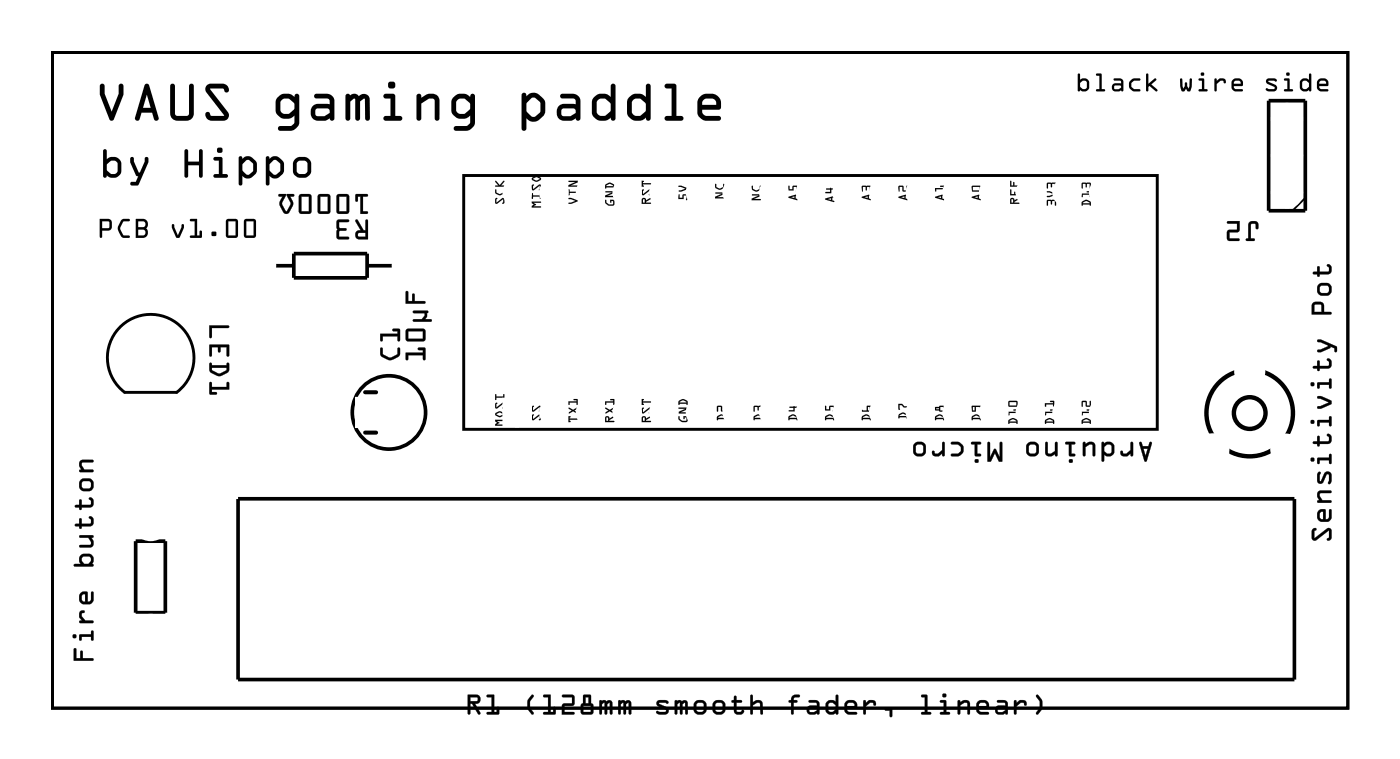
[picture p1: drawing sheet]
<svg xmlns="http://www.w3.org/2000/svg" width="97mm" height="53mm" viewBox="0 0 97 53" stroke-linecap="round" stroke-linejoin="round" font-family="sans-serif">
<path d="M3.6 3.6h89.8v45.4h-89.8zM32.1 12.2h48.1v17.5h-48.1zM8.5 22.5a3 3 0 0 1 4.3 .4 3 3 0 0 1-.6 4.3h-3.6a3 3 0 0 1-.1-4.7z" fill="none" stroke="#000" stroke-width=".2"/>
<g fill="#000">
<path d="M3.6 3.6h89.8v45.4h-89.8zM3.6 3.6v45.4h89.8v-45.4z"/>
<path d="M7.4 11.4l.3-.3 .4 .1 .1 .1v.6l-.1 .1-.4 .1-.3-.3zM7.4 11.4v.4l.3 .3 .4-.1 .1-.1v-.6l-.1-.1-.4-.1zM7.2 10.4v1.8l.1 .1 .1-.2 .2 .2h.3a.55 .55 0 0 0 .5-.4v-.6a.53 .53 0 0 0-.5-.4h-.3l-.2 .1v-.6zM7.2 10.4h.2v.6a.62 .62 0 0 1 .9 0l.1 .2v.7l-.2 .3a.58 .58 0 0 1-.7 0l-.1-.1a.13 .13 0 0 1-.1 .2 .13 .13 0 0 1-.2-.1zM9.1 10.9l-.1 .4 .4 .8 .2 .1-.2 .4h-.3l-.1 .2h.5l.8-1.6v-.3h-.2l-.1 .3-.3 .7h-.1l-.3-.7v-.3zM9.1 10.9h.2v.3l.3 .7h.1l.3-.7v-.2a.13 .13 0 0 1 .2-.1 .13 .13 0 0 1 .1 .1v.2l-.7 1.6-.5 .1a.13 .13 0 0 1-.1-.2 .13 .13 0 0 1 .1-.1h.3l.2-.4-.2-.1-.4-.8zM12.8 10.4v1.8l.1 .1 .1-.1v-.8h.8v.8l.2 .1v-.1v-1.8l-.1-.1-.1 .1v.8h-.8v-.8zM12.8 10.4h.2v.8h.8v-.7a.13 .13 0 0 1 .1-.2 .13 .13 0 0 1 .1 .2v1.7a.13 .13 0 0 1-.1 .1 .13 .13 0 0 1-.1-.1v-.8h-.8v.8a.13 .13 0 0 1-.1 .1 .13 .13 0 0 1-.1-.1zM15 10.4a.2 .2 0 0 0 .4 0 .2 .2 0 0 0-.4 0zM15 10.4a.2 .2 0 0 1 .4 0 .2 .2 0 0 1-.4 0zM14.8 10.9l.1 .2h.3v1h-.3l-.1 .1 .1 .1h.8l.1-.2h-.4v-1.2h-.1zM14.8 10.9h.6v1.2h.3a.13 .13 0 0 1 .1 .1 .13 .13 0 0 1-.1 .1h-.8a.13 .13 0 0 1-.1-.1 .13 .13 0 0 1 .1-.1h.3v-1h-.3zM16.6 10.9v1.9h.2v-.6l.3 .2a.74 .74 0 0 0 .7-.6v-.5l-.3-.4-.4-.1-.3 .2-.1-.2zM16.6 10.9l.1-.1 .1 .2a.47 .47 0 0 1 .7 0l.3 .3v.5l-.1 .3a.53 .53 0 0 1-.9 .1v.5a.13 .13 0 0 1-.1 .2 .14 .14 0 0 1-.2-.2zM17.1 11.1h.2l.2 .3v.4l-.3 .3h-.1l-.3-.3v-.4zM17.1 11.1l-.3 .3v.4l.3 .3h.1l.3-.3v-.4l-.2-.3zM18.5 10.9v1.9h.2v-.6l.3 .2a.74 .74 0 0 0 .7-.6v-.5l-.3-.4-.4-.1-.3 .2-.1-.2zM18.5 10.9l.1-.1 .1 .2a.47 .47 0 0 1 .7 0l.3 .3v.5l-.2 .3a.53 .53 0 0 1-.8 .1v.5a.14 .14 0 0 1-.2 .2 .13 .13 0 0 1-.1-.2zM18.9 11.1h.2l.3 .3v.4l-.3 .3h-.2l-.2-.3v-.4zM18.9 11.1l-.2 .3v.4l.2 .3h.2l.3-.3v-.4l-.3-.3zM20.6 11.2l.5-.1 .2 .2v.6l-.1 .1-.4 .1-.2-.2v-.6zM20.6 11.2v.1v.6l.2 .2 .4-.1 .1-.1v-.6l-.2-.2zM20.5 11l-.2 .3v.7l.4 .3h.4a.55 .55 0 0 0 .5-.4v-.6a.53 .53 0 0 0-.5-.4h-.4zM20.5 11a.66 .66 0 0 1 1.1 .3v.7l-.1 .1-.3 .2h-.5l-.3-.2-.1-.2v-.7z"/>
<path d="M7.4 11.4l.3-.3 .4 .1 .1 .1v.6l-.1 .1-.4 .1-.3-.3zM7.2 10.4l-.1 1.8a.13 .13 0 0 0 .2 .1 .13 .13 0 0 0 .1-.2 .59 .59 0 0 0 .6 .2 .59 .59 0 0 0 .4-.4v-.6a.59 .59 0 0 0-.4-.4 .59 .59 0 0 0-.6 .1v-.6zM9.1 10.9l-.1 .4 .4 .8 .2 .1-.2 .4h-.3a.13 .13 0 0 0-.1 .1 .13 .13 0 0 0 .1 .1h.5l.7-1.6v-.2a.13 .13 0 0 0-.1-.1 .13 .13 0 0 0-.2 .1v.2l-.3 .7h-.1l-.3-.7v-.3zM12.8 10.4v1.8a.13 .13 0 0 0 .1 .1 .13 .13 0 0 0 .1-.1v-.8h.8v.8a.13 .13 0 0 0 .1 .1 .13 .13 0 0 0 .1-.1v-1.7a.13 .13 0 0 0-.1-.2 .13 .13 0 0 0-.1 .2v.7h-.8v-.8zM15 10.4a.2 .2 0 0 0 .4 0 .2 .2 0 0 0-.4 0zM14.8 10.9l.1 .2h.3v1h-.3a.13 .13 0 0 0-.1 .1 .13 .13 0 0 0 .1 .1h.8a.13 .13 0 0 0 .1-.1 .13 .13 0 0 0-.1-.1h-.3v-1.2zM16.6 10.9l-.1 1.8a.13 .13 0 0 0 .2 .1 .13 .13 0 0 0 .1-.1v-.5a.59 .59 0 0 0 .6 .1 .59 .59 0 0 0 .4-.5v-.4a.61 .61 0 0 0-1-.4l-.1-.2zM17.1 11.1h.2l.2 .3v.4l-.3 .3h-.1l-.3-.3v-.4zM18.5 10.9l-.1 1.8a.13 .13 0 0 0 .1 .1 .13 .13 0 0 0 .2-.1v-.5a.59 .59 0 0 0 .6 .1 .59 .59 0 0 0 .4-.5v-.4a.61 .61 0 0 0-1-.4l-.1-.2zM18.9 11.1h.2l.3 .3v.4l-.3 .3h-.2l-.2-.3v-.4zM20.6 11.2l.5-.1 .2 .2v.6l-.1 .1-.4 .1-.2-.2v-.6zM20.5 11l-.2 .2a1.05 1.05 0 0 0 .1 .9l.3 .2h.4a.55 .55 0 0 0 .5-.4v-.6a.66 .66 0 0 0-1.1-.3z"/>
<path d="M7.1 15.3l.5 .1v.4h-.5zM6.9 15.2v1.2l.1 .1 .1-.1v-.4l.6-.1 .1-.5-.2-.2zM8.4 15.2l-.2 .5v.3a.6 .6 0 0 0 .4 .5h.3l.1-.1-.4-.1-.3-.6 .3-.4h.3l.1-.1h-.1zM9.6 15.9h.3a.2 .2 0 0 1 .2 .2 .2 .2 0 0 1-.2 .2h-.3zM9.6 15.3h.3a.2 .2 0 0 1 .2 .2 .2 .2 0 0 1-.2 .2h-.3zM9.4 15.2v1.3h.5a.38 .38 0 0 0 .3-.3 .38 .38 0 0 0-.1-.4l.1-.2a.36 .36 0 0 0-.3-.4zM11.9 15.5v.3l.3 .6a.24 .24 0 0 0 .3 0 .24 .24 0 0 0 .1-.2l.1-.2a.26 .26 0 0 0 0-.5l-.4 .8-.2-.7zM13.2 15.2v.1h.3v1h-.3v.1l.7 .1v-.5h-.1v.3h-.1v-1.1zM14.7 16.1v.2h.3v-.2zM15.8 15.3h.5v1h-.5zM15.7 15.2v1.2l.1 .1h.6l.1-.2v-1l-.2-.1zM17.1 15.3h.5v1h-.5zM16.9 15.2v1.2l.2 .1h.5l.1-.2v-1l-.1-.1z"/>
<path d="M7.1 15.3l.5 .1v.4h-.5zM7.1 15.3v.5h.5v-.4zM6.9 15.2v1.2l.1 .1 .1-.1v-.4l.6-.1 .1-.5-.2-.2zM6.9 15.2h.7l.2 .2-.1 .5-.6 .1v.4l-.1 .1-.1-.1zM8.4 15.2l-.2 .5v.4l.3 .3 .4 .1v-.2h-.4l-.2-.5 .3-.5h.3l.1-.1h-.4zM8.4 15.2h.2h.4l-.1 .1h-.3l-.3 .5 .2 .5h.4v.2l-.4-.1-.3-.3v-.4zM9.6 15.9h.3a.21 .21 0 0 1 .2 .2 .21 .21 0 0 1-.2 .2h-.3zM9.6 15.9v.4h.4v-.3zM9.6 15.3h.3a.2 .2 0 0 1 .2 .2 .2 .2 0 0 1-.2 .2h-.3zM9.6 15.3v.4h.4v-.3zM9.4 15.2v1.3h.5a.34 .34 0 0 0 .3-.4v-.1a.24 .24 0 0 1 0-.4v-.2l-.1-.2zM9.4 15.2h.5a.38 .38 0 0 1 .3 .2 .38 .38 0 0 1-.1 .4 .38 .38 0 0 1 .1 .4 .38 .38 0 0 1-.3 .3h-.5zM11.9 15.5v.3l.3 .6a.24 .24 0 0 0 .3 0 .24 .24 0 0 0 .1-.2l.1-.5v-.2l-.1 .1-.3 .7-.2-.7zM11.9 15.5l.2 .1 .2 .7 .3-.7a.09 .09 0 0 1 0-.1 .09 .09 0 0 1 .1 .1l-.2 .8-.2 .1-.4-.7zM13.2 15.2v.1h.3v1h-.3v.1l.7 .1v-.5h-.1v.3h-.1v-1.1zM13.2 15.2h.5v1.1h.1v-.3h.1v.5l-.7-.1v-.1h.3v-1h-.3zM14.7 16.1v.2h.3v-.2zM14.7 16.1h.3v.2h-.3zM15.8 15.3h.5v1h-.5zM15.8 15.3v1h.5v-1zM15.7 15.2v1.2l.1 .1h.6l.1-.2v-1l-.2-.1zM15.7 15.2h.6l.2 .1v1l-.1 .2h-.6l-.1-.1zM17.1 15.3h.5v1h-.5zM17.1 15.3v1h.5v-1zM17 15.2l-.1 1.2 .2 .1h.5l.1-.2v-1l-.1-.1zM16.9 15.2h.7l.1 .1v1l-.1 .2h-.5l-.2-.1z"/>
<path d="M7 5.8l-.1 .8 .7 1.7 .1 .1 .2-.1 .7-1.7v-.6a.17 .17 0 0 0-.2-.2 .17 .17 0 0 0-.2 .2v.5l-.5 1.2-.4-1.2-.1-.6-.1-.1zM10.2 6.5l.2 1h-.5zM10.1 5.8l-.7 2.4a.17 .17 0 0 0 .1 .2 .17 .17 0 0 0 .2-.2l.1-.4h.7l.2 .4a.17 .17 0 0 0 .2 .2 .17 .17 0 0 0 .1-.2l-.7-2.3-.1-.1zM11.8 5.8v2.1a.5 .5 0 0 0 .5 .5h.6a.5 .5 0 0 0 .5-.5v-1.9a.17 .17 0 0 0-.1-.2 .17 .17 0 0 0-.2 .2v1.9l-.2 .1h-.6l-.2-.1v-1.9l-.1-.2zM14.3 5.9l-.1 .3 .1 .1 1.2 1.7h-.9a.19 .19 0 0 0-.1-.2 .19 .19 0 0 0-.3 .1 .44 .44 0 0 0 .5 .5h.8a.37 .37 0 0 0 .3-.2 .37 .37 0 0 0 0-.4l-1.2-1.6 .9-.1a.2 .2 0 0 0 .1 .3 .2 .2 0 0 0 .3-.2 .45 .45 0 0 0-.5-.4h-.8zM19.5 6.9l.2-.1h.3l.4 .4v.3l-.4 .4h-.4l-.1-.2-.1-.6zM19.2 6.8a.96 .96 0 0 0-.1 .8v.2l.3 .3a.81 .81 0 0 0 1-.1v.5l-.2 .2h-.8a.17 .17 0 0 0-.1 .2 .17 .17 0 0 0 .1 .2h.7a.68 .68 0 0 0 .6-.6v-1.9l-.1-.1h-.2v.2a.81 .81 0 0 0-1.2 .1zM21.9 7.6l.8-.1 .1 .3a.79 .79 0 0 1-.9 .2zM21.8 6.5v.2l.1 .1h.8l.1 .2v.2h-.1a1.33 1.33 0 0 0-1 .1 .62 .62 0 0 0 .3 1.1h.6l.2-.2a.16 .16 0 0 0 .2 .2 .16 .16 0 0 0 .2-.2v-1.2l-.1-.3-.3-.2zM24 6.5l-.1 1.7a.17 .17 0 0 0 .2 .2 .17 .17 0 0 0 .2-.2v-1.2l.2-.2 .1 .1v1.3a.17 .17 0 0 0 .2 .2 .17 .17 0 0 0 .2-.2v-1.2l.2-.2 .1 .1v1.3a.17 .17 0 0 0 .2 .2 .17 .17 0 0 0 .1-.2v-1.3a.42 .42 0 0 0-.3-.4 .42 .42 0 0 0-.4 .2 .39 .39 0 0 0-.6-.1l-.1-.1zM26.9 5.9a.26 .26 0 0 0 .5 0 .26 .26 0 0 0-.5 0zM26.6 6.5v.2l.1 .1h.4v1.2h-.4a.17 .17 0 0 0-.1 .2 .17 .17 0 0 0 .1 .2h1a.17 .17 0 0 0 .2-.2 .17 .17 0 0 0-.2-.2h-.3l-.1-1.5zM28.9 6.5v1.7a.17 .17 0 0 0 .1 .2 .17 .17 0 0 0 .2-.2v-1l.5-.4h.3l.1 .2v1.2a.16 .16 0 0 0 .2 .2 .16 .16 0 0 0 .2-.2v-1.2a.71 .71 0 0 0-.6-.5 .71 .71 0 0 0-.7 .3v-.3zM31.7 6.9l.2-.1h.3l.4 .4v.3l-.4 .4h-.4l-.2-.2v-.6zM31.4 6.8a.96 .96 0 0 0-.1 .8v.2l.3 .3a.81 .81 0 0 0 1-.1v.5l-.2 .2h-.8a.17 .17 0 0 0-.2 .2 .17 .17 0 0 0 .2 .2h.7a.68 .68 0 0 0 .6-.6v-1.9l-.2-.1h-.1v.2a.81 .81 0 0 0-1.2 .1zM36.2 6.5l-.1 2.4a.17 .17 0 0 0 .2 .2 .17 .17 0 0 0 .2-.2v-.7a.76 .76 0 0 0 .8 .2 .76 .76 0 0 0 .5-.7v-.5a.79 .79 0 0 0-1.3-.5l-.1-.3zM36.8 6.8h.3l.4 .4-.1 .6-.4 .3h-.2l-.3-.5v-.4zM38.9 7.6l.9-.1 .1 .3a.79 .79 0 0 1-1 .2zM38.9 6.5l-.1 .2 .1 .1h.9l.1 .2v.2h-.1a1.33 1.33 0 0 0-1.1 .1 .62 .62 0 0 0 .4 1.1h.5l.3-.2a.16 .16 0 0 0 .2 .2 .16 .16 0 0 0 .1-.2v-1.2l-.1-.3-.3-.2zM41.4 6.9l.2-.1h.3l.4 .4v.5l-.4 .3a.43 .43 0 0 1-.5-.1l-.1-.8zM41.2 6.7l-.2 .2v.9a.75 .75 0 0 0 .5 .6 .75 .75 0 0 0 .8-.3 .18 .18 0 0 0 .2 .3 .17 .17 0 0 0 .2-.2v-2.2a.17 .17 0 0 0-.2-.2 .17 .17 0 0 0-.2 .2v.7a.81 .81 0 0 0-1.1 0zM43.9 6.9l.2-.1h.3l.3 .4v.5l-.4 .3a.43 .43 0 0 1-.5-.1v-.8zM43.6 6.7l-.1 .2-.1 .9a.75 .75 0 0 0 .6 .6 .75 .75 0 0 0 .8-.3 .17 .17 0 0 0 .1 .3 .17 .17 0 0 0 .2-.2v-2.2a.17 .17 0 0 0-.2-.2 .17 .17 0 0 0-.1 .2v.7a.81 .81 0 0 0-1.2 0zM46.1 5.8l-.1 .2 .2 .1h.3v1.9h-.3a.17 .17 0 0 0-.2 .2 .17 .17 0 0 0 .2 .2h1a.17 .17 0 0 0 .2-.2 .17 .17 0 0 0-.2-.2h-.3v-2.1l-.2-.1zM48.8 6.9l.1-.1h.5l.2 .2v.3h-.9zM48.5 6.7l-.1 .2-.1 .9a.68 .68 0 0 0 .6 .6h.9a.17 .17 0 0 0 .2-.2 .17 .17 0 0 0-.2-.2h-.9l-.2-.1v-.3h1.2a.75 .75 0 0 0-.1-.9 .75 .75 0 0 0-.9-.2z"/>
<path d="M7 5.8l-.1 .8 .7 1.7 .1 .1 .1-.1 .8-1.7-.1-.7-.1-.1-.2 .1v.6l-.5 1.2-.5-1.2v-.6l-.1-.1zM7 5.8h.1l.1 .1 .1 .6 .4 1.2 .5-1.2v-.5a.17 .17 0 0 1 .2-.2 .17 .17 0 0 1 .2 .2v.6l-.7 1.7-.2 .1-.1-.1-.7-1.7zM10.2 6.5l.2 1h-.5zM10.2 6.5l-.3 1h.5zM10.1 5.8l-.7 2.4v.1h.2l.2-.5h.7l.2 .5h.2l.1-.1-.7-2.3-.1-.1zM10.1 5.8h.1l.1 .1 .7 2.3a.17 .17 0 0 1-.1 .2 .17 .17 0 0 1-.2-.2l-.2-.4h-.7l-.1 .4a.17 .17 0 0 1-.2 .2 .17 .17 0 0 1-.2-.2zM11.8 5.8v2.1a.5 .5 0 0 0 .5 .5h.6a.5 .5 0 0 0 .5-.5v-2.1h-.2l-.1 .2v1.9l-.2 .1h-.6l-.2-.1v-1.9l-.1-.2zM11.8 5.8h.2l.1 .2v1.9l.2 .1h.6l.2-.1v-1.9a.17 .17 0 0 1 .2-.2 .17 .17 0 0 1 .1 .2v1.9a.5 .5 0 0 1-.5 .5h-.6a.5 .5 0 0 1-.5-.5zM14.3 5.9l-.1 .3 .1 .1 1.2 1.7h-.8l-.3-.3-.2 .2a.44 .44 0 0 0 .5 .5h.8a.38 .38 0 0 0 .4-.4l-.1-.2-1.2-1.6 .8-.1 .3 .3 .2-.2a.45 .45 0 0 0-.5-.4h-.8zM14.3 5.9l.3-.1h.8a.37 .37 0 0 1 .4 .2 .37 .37 0 0 1 0 .4h-.2l-.2-.3-.8 .1 1.2 1.6a.37 .37 0 0 1 0 .4 .37 .37 0 0 1-.3 .2h-.8a.37 .37 0 0 1-.4-.2 .37 .37 0 0 1 0-.4h.2l.2 .2h.8l-1.2-1.7-.1-.1zM19.5 6.9l.2-.1h.3l.4 .4v.4l-.4 .3a.42 .42 0 0 1-.5-.2l-.1-.6zM19.5 6.9l-.1 .2 .1 .6 .2 .2h.3l.4-.4v-.3l-.4-.4h-.3zM19.2 6.8a.96 .96 0 0 0-.1 .8l.1 .3 .3 .3h.6l.3-.2v.5l-.2 .2h-.8l-.1 .1 .1 .2 .7 .1a.7 .7 0 0 0 .6-.6v-2h-.3v.2l-.3-.2h-.5zM19.2 6.8l.1-.1a.74 .74 0 0 1 1-.1l.1 .1v-.2h.2l.1 .2v1.9l-.4 .4-.9 .1a.17 .17 0 0 1-.1-.2 .17 .17 0 0 1 .1-.2h.8l.2-.2v-.5l-.3 .2h-.4h-.2l-.3-.3-.1-.3v-.6zM21.9 7.6l.8-.1 .1 .3a.84 .84 0 0 1-.9 .2l-.1-.1zM21.9 7.6l-.1 .3 .1 .1h.6l.3-.2-.1-.3zM21.8 6.5v.2l.1 .1h.7l.2 .2v.2h-.8a.49 .49 0 0 0-.5 .5v.2a.49 .49 0 0 0 .5 .5h.5l.3-.2 .1 .1h.2l.1-1.3-.1-.3-.3-.2zM21.8 6.5h1l.3 .2 .1 .3v1.2a.16 .16 0 0 1-.2 .2 .16 .16 0 0 1-.2-.2l-.2 .2a.91 .91 0 0 1-1-.3 .59 .59 0 0 1 .4-.9h.8v-.2l-.2-.2h-.7l-.1-.1zM24 6.5l-.1 1.7 .2 .2 .2-.2v-1.2l.2-.2 .1 .1 .1 1.4 .1 .1 .1-.1v-1.3l.3-.2 .1 .1v1.4l.2 .1 .1-.1v-1.4a.39 .39 0 0 0-.4-.4l-.3 .2-.3-.2-.3 .1-.1-.1zM24 6.5h.2l.1 .1a.39 .39 0 0 1 .6 .1 .43 .43 0 0 1 .4-.2 .43 .43 0 0 1 .3 .4v1.3a.17 .17 0 0 1-.1 .2 .17 .17 0 0 1-.2-.2v-1.3l-.1-.1-.2 .2v1.2a.17 .17 0 0 1-.2 .2 .17 .17 0 0 1-.2-.2v-1.3l-.1-.1-.2 .2v1.2a.17 .17 0 0 1-.2 .2 .17 .17 0 0 1-.2-.2zM26.9 5.9a.26 .26 0 0 0 .5 0 .26 .26 0 0 0-.5 0zM26.9 5.9a.26 .26 0 0 1 .5 0 .26 .26 0 0 1-.5 0zM26.6 6.5v.2l.1 .1h.4v1.2h-.4l-.1 .3 .1 .1 1.1-.1 .1-.1-.1-.1-.4-.1v-1.4l-.2-.1zM26.6 6.5h.7l.1 1.5h.3a.17 .17 0 0 1 .2 .2 .17 .17 0 0 1-.2 .2h-1a.17 .17 0 0 1-.1-.2 .17 .17 0 0 1 .1-.2h.4v-1.2h-.4l-.1-.1zM28.9 6.5v1.7l.1 .1h.1l.1-.1v-1l.5-.4 .4 .1v1.3l.1 .1h.2l.1-1.3a.48 .48 0 0 0-.5-.5 .91 .91 0 0 0-.8 .3v-.3zM28.9 6.5h.3v.3l.6-.3a.54 .54 0 0 1 .7 .5v1.2a.17 .17 0 0 1-.2 .2 .17 .17 0 0 1-.2-.2v-1.2l-.1-.2h-.3l-.5 .4v1a.17 .17 0 0 1-.2 .2 .17 .17 0 0 1-.1-.2zM31.7 6.9l.2-.1h.3l.4 .4v.4l-.5 .3a.42 .42 0 0 1-.5-.2v-.6zM31.7 6.9l-.1 .2v.6l.3 .2h.3l.4-.4v-.3l-.4-.4h-.3zM31.4 6.8a.96 .96 0 0 0-.1 .8l.1 .3 .3 .3h.5l.4-.2v.5l-.2 .2h-.8l-.1 .1v.2l.8 .1a.7 .7 0 0 0 .6-.6v-2h-.3v.2l-.3-.2h-.5zM31.4 6.8l.1-.1a.74 .74 0 0 1 1-.1l.1 .1v-.2h.1l.2 .2v1.9l-.5 .4-.8 .1a.17 .17 0 0 1-.2-.2 .17 .17 0 0 1 .2-.2h.8l.2-.2v-.5l-.4 .2h-.3h-.3l-.2-.3-.1-.3v-.6zM36.2 6.5v2.5l.1 .1 .2-.1v-.8l.4 .2a.96 .96 0 0 0 .9-.7v-.7l-.4-.4-.5-.2-.4 .3-.1-.3zM36.2 6.5l.2-.1 .1 .3a.61 .61 0 0 1 1-.1l.2 .3 .1 .3a1.09 1.09 0 0 1-.2 .9 .69 .69 0 0 1-1.1 .1v.7a.17 .17 0 0 1-.2 .2 .17 .17 0 0 1-.2-.2zM36.8 6.8h.3l.4 .4-.1 .6-.4 .3h-.2l-.3-.5v-.4zM36.8 6.8l-.3 .4v.4l.3 .5h.2l.4-.3 .1-.6-.4-.4zM38.9 7.6l.9-.1 .1 .3a.84 .84 0 0 1-.9 .2l-.1-.1zM38.9 7.6v.3l.1 .1h.5l.4-.2-.1-.3zM38.9 6.5l-.1 .2 .1 .1h.8l.2 .2v.2h-.8a.49 .49 0 0 0-.5 .5v.2a.49 .49 0 0 0 .5 .5h.5l.3-.2 .1 .1h.2v-1.3l-.1-.3-.3-.2zM38.9 6.5h.9l.3 .2 .1 .3v1.2a.16 .16 0 0 1-.1 .2 .16 .16 0 0 1-.2-.2l-.3 .2a.91 .91 0 0 1-1-.3 .59 .59 0 0 1 .5-.9h.8v-.2l-.2-.2h-.8l-.1-.1zM41.4 6.9l.2-.1h.3l.4 .4v.5l-.4 .3a.43 .43 0 0 1-.5-.1l-.1-.8zM41.4 6.9l-.1 .2 .1 .8 .2 .1h.3l.4-.3v-.5l-.4-.4h-.3zM41.2 6.7l-.2 .2v.9a.68 .68 0 0 0 .6 .6l.4-.1 .3-.2 .1 .2h.2v-2.4l-.1-.1-.2 .1v.8l-.3-.2h-.4zM41.2 6.7l.1-.1a.81 .81 0 0 1 1 .1v-.7a.17 .17 0 0 1 .2-.2 .17 .17 0 0 1 .2 .2v2.2a.17 .17 0 0 1-.2 .2 .18 .18 0 0 1-.2-.3 .77 .77 0 0 1-1 .1l-.2-.2-.1-.2v-.9zM43.9 6.9l.2-.1h.3l.3 .4v.5l-.4 .3a.43 .43 0 0 1-.5-.1v-.8zM43.9 6.9l-.1 .2v.8l.3 .1h.3l.3-.3v-.5l-.3-.4h-.3zM43.6 6.7l-.1 .2v.9a.68 .68 0 0 0 .6 .6l.3-.1 .4-.2v.2h.3v-2.4l-.2-.1-.1 .1v.8l-.4-.2h-.3zM43.6 6.7l.1-.1a.81 .81 0 0 1 1.1 .1v-.7a.17 .17 0 0 1 .1-.2 .17 .17 0 0 1 .2 .2v2.2a.17 .17 0 0 1-.2 .2 .17 .17 0 0 1-.1-.3 .77 .77 0 0 1-1.1 .1l-.2-.2-.1-.2 .1-.9zM46.1 5.8l-.1 .2 .2 .1h.3v1.9h-.3l-.1 .3 .1 .1 1.1-.1 .1-.1-.1-.1-.4-.1v-2.1l-.2-.1zM46.1 5.8h.6l.2 .1v2.1h.3a.17 .17 0 0 1 .2 .2 .17 .17 0 0 1-.2 .2h-1a.17 .17 0 0 1-.2-.2 .17 .17 0 0 1 .2-.2h.3v-1.9h-.3l-.2-.1zM48.8 6.9l.1-.1h.5l.2 .2v.3h-.9zM48.8 6.9l-.1 .4h.9v-.3l-.2-.1-.5-.1zM48.5 6.7l-.2 .4v.7a.68 .68 0 0 0 .6 .6l1-.1 .1-.1-.1-.2h-1l-.2-.1v-.3h1.2l.1-.2v-.3a.68 .68 0 0 0-.7-.6h-.5zM48.5 6.7a.83 .83 0 0 1 1.1-.2 .83 .83 0 0 1 .3 1l-1.2 .1v.3l.2 .1h.9a.17 .17 0 0 1 .2 .2 .17 .17 0 0 1-.2 .2l-1-.1-.4-.2-.1-.2v-.8z"/>
<path d="M24.8 16.1h.5v.3h-.4zM24.8 16.2v.1l.1 .1h.4v-.3zM24.7 15.2l.3 .8h-.3v.4l.2 .2h.6v-1.3l-.1-.1-.1 .1v.7h-.1l-.4-.8zM24.6 15.2h.2l.4 .7h.1v-.6l.1-.1 .1 .1v1.3h-.6a.32 .32 0 0 1-.3-.4 .32 .32 0 0 1 .4-.3l-.4-.6zM23.4 15.3l-.1 1.2 .2 .1h.6l.1-.1-.1-.1h-.6v-.4h.4l.1-.1-.1-.1h-.4v-.4h.6l.1-.1zM23.4 15.2h.7l.1 .1-.1 .1h-.6v.4h.5v.1v.1h-.5v.4h.6v.2h-.6l-.2-.1z"/>
<path d="M24.8 16.2l.5-.1v.3h-.4zM24.6 15.2l.4 .7a.32 .32 0 0 0-.4 .3 .32 .32 0 0 0 .3 .4h.6v-1.3l-.1-.1-.1 .1v.6h-.1l-.4-.7zM23.4 15.3l-.1 1.2 .2 .1h.6v-.2h-.6v-.4h.5v-.1v-.1h-.5v-.4h.6l.1-.1z"/>
<path d="M24.7 13.5l-.1 .4 .1 .1 .1-.1v-.3h.2v1.2h.4v-.2h-.3v-1h.3l.1-.1zM24.6 13.5h.9v.1h-.3v1h.3v.2h-.5v-1.2h-.2v.3l-.1 .1zM23.5 13.6h.5v1h-.5zM23.5 13.6v1h.5v-1zM23.4 13.5l-.1 1.2 .2 .1h.6l.1-.2v-1.1l-.2-.1zM23.4 13.5l.6-.1 .2 .1v1.1l-.1 .2h-.6l-.2-.1zM22.2 13.6h.5v1h-.5zM22.2 13.6v1h.5v-1zM22.1 13.5l-.1 1.2 .2 .1h.6l.1-.2v-1.1l-.2-.1zM22.1 13.5l.6-.1 .2 .1v1.1l-.1 .2h-.6l-.2-.1zM20.9 13.6h.5v1h-.5zM20.9 13.6v1h.5v-1zM20.8 13.5l-.1 1.2 .2 .1h.6l.1-.2v-1.1l-.2-.1zM20.8 13.5l.6-.1 .2 .1v1.1l-.1 .2h-.6l-.2-.1zM19.3 13.5v.1h.3l-.2 .4v.3l.3 .4 .3 .1 .3-.7-.2-.5h.2l.1-.1h-.5l.2 .6-.3 .5-.3-.5 .3-.6zM19.3 13.5l.5-.1-.3 .7 .3 .5 .3-.5-.2-.7h.4a.1 .1 0 0 1 .1 .1 .1 .1 0 0 1-.1 .1h-.2l.2 .5-.2 .6a.25 .25 0 0 1-.5 0l-.2-.6 .2-.5h-.3z"/>
<path d="M24.6 13.5l.1 .5 .1-.1v-.3h.2v1.2h.4v-.2h-.2v-1h.2l.1-.1zM23.5 13.6h.5v1h-.5zM23.4 13.5l-.1 1.2 .2 .1h.6l.1-.2v-1.1l-.2-.1zM22.2 13.6h.5v1h-.5zM22.1 13.5l-.1 1.2 .2 .1h.6l.1-.2v-1.1l-.2-.1zM20.9 13.6h.5v1h-.5zM20.8 13.5l-.1 1.2 .2 .1h.6l.1-.2v-1.1l-.2-.1zM19.3 13.5v.1h.3l-.2 .5 .2 .6a.24 .24 0 0 0 .4 0l.3-.6-.2-.5h.2l.1-.1-.5-.1 .2 .7-.3 .5-.3-.5 .3-.7z"/>
<path d="M34.3 13.7h.2l-.1 .3 .5-.3v.3l-.1 .1 .1-.3-.5 .3zM34.3 13.1l.1 .2 .2 .1 .3-.1v-.2l.1 .1a.29 .29 0 0 1-.4 .3l-.3-.1zM34.3 12.5l.3 .3 .3-.3-.2 .3 .2 .1h-.6l.2-.1z"/>
<path d="M34.3 13.7h.2l-.1 .3 .5-.3v.4h-.1l.1-.3-.5 .3zM34.3 13.7l.1 .4 .5-.3-.1 .3 .1-.1v-.3l-.5 .3 .1-.3zM34.3 13.1h.1v.2l.2 .1 .3-.1v-.2l.1 .2-.4 .2-.3-.1zM34.3 13.1l.1 .3 .3 .1a.28 .28 0 0 0 .2-.3v-.1v.2l-.3 .1-.2-.1zM34.3 12.5l.3 .3 .3-.3-.2 .3 .3 .1h-.7v-.1h.2zM34.3 12.5l.2 .4h-.2h.6h-.2l.2-.4-.3 .3z"/>
<path d="M36.9 14h.6h-.5l.1 .2-.1 .1h.5l-.6 .1 .1-.2-.1-.1zM36.9 13.4v.1h.5l.1-.1v.4h-.1v-.2h-.5v.2zM36.9 12.8h.1l-.1 .3 .5-.3 .1 .3-.2 .1 .1-.3-.5 .3zM36.9 12.3l.3-.1 .3 .1v.1l-.4 .2-.2-.1zM36.9 12.4l.3 .1 .2-.1-.2-.1z"/>
<path d="M36.8 14h.7h-.5l.1 .2-.1 .1h.5l-.7 .1v-.1l.2-.1-.2-.1zM36.9 14v.1l.1 .1-.1 .1v.1l.6-.1h-.5l.1-.1-.1-.2h.5zM36.9 13.4v.1h.5l.1-.1v.4h-.1v-.2h-.5v.2zM36.9 13.4v.4v-.2h.5v.2h.1v-.4l-.1 .1h-.5zM36.9 12.8h.1l-.1 .3 .5-.3 .1 .3-.2 .1 .1-.3-.5 .3zM36.9 12.8v.4l.5-.3-.1 .3 .2-.1-.1-.3-.5 .3 .1-.3zM36.9 12.3l.3-.1 .3 .1v.1l-.4 .2-.2-.1zM36.9 12.3v.2l.2 .1 .4-.2-.1-.1-.2-.1zM36.9 12.4l.3 .1 .2-.1-.2-.1zM36.9 12.4l.3-.1 .2 .1-.2 .1z"/>
<path d="M39.4 13.7h.2l.4 .2-.6 .2v-.1l.5-.1zM39.4 13.1l.1 .2h.5v-.2v.4v-.1h-.5l-.1 .1zM39.4 12.5h.6v.1l-.5 .2 .5 .1h-.6v-.1l.5-.2h-.5z"/>
<path d="M39.4 13.7h.2l.4 .2-.6 .2v-.1l.5-.1-.5-.1zM39.4 13.7l.5 .2-.5 .1v.1l.6-.2-.4-.2zM39.4 13.1h.1v.2h.5v-.2v.4h-.1l.1-.1h-.5l-.1 .1zM39.4 13.1v.4l.1-.1h.5v.1v-.4v.2h-.5zM39.4 12.5h.6v.1l-.5 .2 .5 .1h-.6v-.1l.5-.2h-.5zM39.4 12.5l.5 .1-.5 .2v.1h.6l-.5-.1 .5-.2v-.1z"/>
<path d="M41.9 13.8l.3 .4 .3-.1v-.2l-.2 .1v-.2l.2 .1 .1 .2-.1 .1a.4 .4 0 0 1-.6-.3zM41.9 13.3l.7-.1v.2l-.5 .2h.5l-.7 .1v-.2l.5-.2h-.4zM42 12.8a.38 .38 0 0 1 .5 0v.3v-.1h-.5v.1zM42 12.8l.5 .1-.2-.2z"/>
<path d="M41.9 13.8l.3 .3 .2 .1 .1-.3h-.1l-.1 .1v-.2h.2l.1 .4h-.4l-.3-.1zM41.9 13.9v.2l.3 .1h.4l-.1-.4h-.2v.2l.1-.1h.1l-.1 .3-.2-.1zM41.9 13.3l.7-.1v.2l-.5 .2h.5l-.7 .1v-.2l.5-.2h-.4zM41.9 13.3h.5l-.5 .2v.2l.7-.1h-.5l.5-.2v-.2zM42 12.8l.3-.1 .3 .1v.2h-.6v.1zM42 12.8v.3v-.1h.6v-.2l-.3-.1zM42 12.8l.5 .1-.2-.2zM42 12.8l.3-.1 .2 .2z"/>
<path d="M44.5 13.7a.15 .15 0 0 1 .2 0 .15 .15 0 0 1 .1 .2l.3-.2-.3 .3 .3 .1h-.6zM44.6 13.8v.2h.1v-.2zM44.5 13.1h.1v.3l.5-.3v.4h-.1v-.3l-.5 .3zM44.5 12.5h.1v.2h.5l-.5 .1v.1h-.1z"/>
<path d="M44.5 13.7a.15 .15 0 0 1 .2 0 .15 .15 0 0 1 .1 .2l.3-.2v.1l-.3 .2 .3 .1h-.6zM44.5 13.7v.4h.6l-.3-.1 .3-.3-.3 .2a.15 .15 0 0 0-.1-.2 .15 .15 0 0 0-.2 0zM44.6 13.8v.2h.1v-.2zM44.6 13.8h.1v.2h-.2zM44.5 13.1h.1v.3l.5-.3v.4h-.1v-.3l-.5 .3zM44.5 13.1v.4l.5-.3v.3h.1v-.4l-.5 .3v-.3zM44.5 12.5h.1v.2h.5l-.5 .1v.1h-.1zM44.5 12.5v.4h.1l-.1-.1 .6-.1h-.6l.1-.2z"/>
<path d="M47 13.5h.1v.2h.2v-.2h.3v.3h-.1l.1-.3h-.2v.3h-.4zM47 12.9h.2l.4 .2-.6 .2v-.1l.5-.1z"/>
<path d="M47 13.5h.1v.2h.2v-.2h.3v.3h-.1l.1-.3h-.2v.3h-.4zM47 13.5v.3h.4v-.3h.2l-.1 .3h.1v-.3h-.3v.2h-.2zM47 12.9h.2l.4 .2-.6 .2v-.1l.5-.1-.5-.2zM47 12.9l.5 .2-.5 .1v.1l.6-.2-.4-.2z"/>
<path d="M49.6 13.3h.6v.1l-.5 .3h.5h-.6v-.1l.4-.2h-.4zM49.6 12.7v.3l.3 .1 .2-.1v-.2h.1a.29 .29 0 0 1-.3 .3l-.3-.1z"/>
<path d="M49.6 13.3h.6v.1l-.5 .3h.5h-.7v-.1l.5-.2h-.4zM49.6 13.3l.4 .1-.4 .2v.1h.6h-.5l.5-.3v-.1zM49.6 12.7v.1v.1l.3 .2 .2-.2 .1-.2v.3l-.4 .1-.2-.1zM49.6 12.7v.3l.3 .1a.28 .28 0 0 0 .3-.3h-.1v.2l-.2 .1-.3-.1z"/>
<path d="M52.1 13.5h.6v.1l-.5 .2h.5l-.6 .1v-.1l.5-.3h-.5zM52.1 12.9l.1 .2 .2 .1 .2-.1 .1-.2a.29 .29 0 0 1-.3 .4l-.3-.2z"/>
<path d="M52.1 13.5l.6-.1v.2l-.5 .2h.5l-.6 .1v-.1l.5-.3h-.5zM52.1 13.5h.5l-.5 .3v.1l.6-.1h-.5l.5-.2v-.1zM52.1 12.9h.1v.2l.2 .1 .2-.1 .1-.2v.2l-.3 .2-.3-.2zM52.1 12.9v.2l.4 .2a.28 .28 0 0 0 .2-.4l-.1 .2-.2 .1-.2-.1z"/>
<path d="M54.6 13.6l.6-.1h.1l-.2 .1v.2h.2l-.6-.1zM54.7 13.6v.1l.6 .1h-.2v-.2l.2-.1h-.1zM54.8 13.7h.2v-.1zM54.8 13.7l.3-.1v.1zM54.6 12.9h.1v.2h.2v-.2h.3v.3v-.3h-.2v.3h-.4zM54.6 12.9v.3h.4v-.3h.2v.3v-.3h-.3v.2h-.2z"/>
<path d="M54.6 13.6l.6-.1-.1 .1v.2h.2l-.6-.1zM54.8 13.7h.2v-.1zM54.6 12.9h.1v.2h.2v-.2h.3v.3v-.3h-.2v.3h-.4z"/>
<path d="M57.2 13.8l.6-.2v.1h-.1v.2l.1 .1-.6-.2zM57.2 13.8l.6 .2-.1-.1v-.2l.1-.1zM57.4 13.8l.2 .1v-.2zM57.3 13.8l.3-.1v.2zM57.2 13.1l.4-.1 .2 .1h-.2v.3h-.4v-.1h.3v-.2h-.2zM57.3 13.1h.2v.2h-.3v.1h.4v-.3h.2l-.2-.1z"/>
<path d="M57.2 13.8l.6-.2-.1 .1v.2l.1 .1-.6-.2zM57.4 13.8l.2 .1v-.2zM57.3 13.1l.3-.1 .2 .1h-.2v.3h-.4v-.1h.3v-.2h-.2z"/>
<path d="M59.7 13.6l.6-.1-.1 .1v.2h.2l-.7-.1zM59.7 13.6v.1l.6 .1h-.1v-.2l.1-.1zM59.9 13.7h.2v-.1zM59.9 13.7l.2-.1v.1zM59.7 12.9h.6l.1 .3h-.1v-.3l-.2 .1-.1 .2v-.2l-.2-.1-.1 .4zM59.7 12.9v.4l.1-.4 .2 .1v.2l.1-.2 .2-.1v.3v-.3z"/>
<path d="M59.7 13.6l.6-.1-.1 .1v.2h.2l-.7-.1zM59.9 13.7h.2v-.1zM59.7 12.9h.6l.1 .3h-.1v-.3l-.2 .1-.1 .2v-.2l-.2-.1-.1 .4z"/>
<path d="M62.3 13.6l.6-.1-.1 .1v.2h.1l-.6-.1zM62.3 13.6v.1l.6 .1h-.1v-.2l.1-.1zM62.4 13.7h.3v-.1zM62.4 13.7l.3-.1v.1zM62.3 12.9h.3v.3h.2l.1-.3v.4l-.3-.1-.1-.3h-.2v.4zM62.3 12.9v.4v-.4h.2l.1 .3 .3 .1v-.4l-.1 .3h-.2v-.3z"/>
<path d="M62.3 13.6l.6-.1-.1 .1v.2h.1l-.6-.1zM62.4 13.7h.3v-.1zM62.3 12.9h.3v.3h.2l.1-.3v.4l-.3-.1-.1-.3h-.2v.4z"/>
<path d="M64.8 13.6l.6-.1-.1 .1v.2h.1l-.6-.1zM64.8 13.6v.1l.6 .1h-.1v-.2l.1-.1zM65 13.7h.2v-.1zM65 13.7l.2-.1v.1zM64.8 13h.6v-.1h-.3h.3v.3v-.1h-.5l-.1 .2zM64.8 13v.3l.1-.2h.5v.1v-.3h-.3h.3v.1z"/>
<path d="M64.8 13.6l.6-.1-.1 .1v.2h.1l-.6-.1zM65 13.7h.2v-.1zM64.8 13h.6v-.1h-.3h.3v.3v-.1h-.5l-.1 .2z"/>
<path d="M67.3 13.6l.6-.1h.1l-.2 .1v.2h.2l-.6-.1zM67.4 13.6v.1l.6 .1h-.2v-.2l.2-.1h-.1zM67.5 13.7h.3v-.1zM67.5 13.7l.3-.1v.1zM67.4 12.9h.5l.1 .3-.6 .1zM67.4 12.9v.4l.6-.1-.1-.3zM67.4 12.9v.3h.5v-.3zM67.4 12.9h.5v.3h-.5z"/>
<path d="M67.3 13.6l.6-.1-.1 .1v.2h.2l-.6-.1zM67.5 13.7h.3v-.1zM67.4 12.9h.5l.1 .3-.6 .1zM67.4 12.9v.3h.5v-.3z"/>
<path d="M70 13.7a.15 .15 0 0 1 .2 0 .15 .15 0 0 1 .1 .2l.3-.2-.3 .3 .3 .1h-.6zM70.1 13.8v.2h.1v-.2zM70 13.1h.1v.3h.2v-.1l.1 .1h.2v-.3v.4h-.6zM70 12.5h.1v.3h.1v-.2l.1 .2 .3 .1h-.6z"/>
<path d="M70 13.7a.15 .15 0 0 1 .2 0 .15 .15 0 0 1 .1 .2l.3-.2v.1l-.3 .2 .3 .1h-.6zM70 13.7v.4h.6l-.3-.1 .3-.3-.3 .2a.15 .15 0 0 0-.1-.2 .15 .15 0 0 0-.2 0zM70.1 13.8v.2h.1v-.2zM70.1 13.8h.1v.2h-.1zM70 13.1h.1v.3h.2v-.1l.1 .1h.2v-.3v.4h-.6zM70 13.1v.4h.6v-.4v.3h-.2l-.1-.1v.1h-.2zM70 12.5h.1v.3h.1v-.2l.1 .2 .3 .1h-.6zM70 12.5v.4h.6h-.3l-.1-.3v.3h-.1z"/>
<path d="M72.6 13.9l.5-.1 .1 .4h-.1v-.3h-.2v.3l-.1-.3h-.2v.3zM72.6 13.3l.1-.1 .5 .3-.6 .1 .4-.2zM72.6 12.7h.5l.1 .3h-.1v-.3h-.2v.3l-.1-.3h-.2v.4z"/>
<path d="M72.6 13.9l.5-.1 .1 .4h-.1v-.3h-.2v.3l-.1-.3h-.2v.3zM72.6 13.9v.3v-.3h.2l.1 .3v-.3h.2v.3h.1l-.1-.4zM72.5 13.3l.2-.1 .5 .3-.6 .2v-.1l.4-.2-.4-.1zM72.6 13.3l.4 .1-.4 .2 .6-.1-.5-.3zM72.6 12.7l.5-.1 .1 .4h-.1v-.3h-.2v.3l-.1-.3h-.2v.4zM72.6 12.7v.4v-.4h.2l.1 .3v-.3h.2v.3h.1l-.1-.3z"/>
<path d="M74.9 5.7l.1-.1h.3v.5l-.3 .1-.1-.2zM74.9 5.7v.3l.1 .2 .3-.1v-.5h-.3zM74.7 5.1v1.2h.1v-.1l.2 .1h.3l.2-.2v-.5l-.3-.2-.4 .1v-.4zM74.7 5.1h.1v.4a.38 .38 0 0 1 .7 .2v.4l-.2 .2h-.2l-.3-.1v.1h-.1zM76 5.1v.1h.2v1h-.2v.1h.5l.1-.1h-.3v-1.1zM76 5.1h.3v1.1h.3l-.1 .1h-.6l.1-.1h.2v-1h-.2zM77.2 5.9h.4l.1 .2-.2 .1h-.3zM77.2 5.9v.3h.3l.2-.1-.1-.2zM77.2 5.4v.2h.4l.1 .2h-.6l-.1 .2 .1 .3h.7v-.8l-.2-.1zM77.2 5.4h.5l.1 .3v.6h-.1h-.4a.29 .29 0 0 1-.3-.2 .29 .29 0 0 1 .3-.3h.4v-.1l-.5-.1zM78.3 5.6l-.1 .2 .1 .4 .3 .1h.4v-.1h-.4l-.2-.2v-.2l.2-.2h.4v-.1l-.5-.1zM78.3 5.6l.2-.2h.5v.2h-.4l-.2 .1v.3l.2 .2h.4v.1h-.4l-.3-.1-.1-.2zM79.4 5.1v1.2h.2l.1-.3 .5 .3v-.1l-.4-.4 .3-.3-.1-.1-.4 .4v-.6zM79.4 5.1l.2 .1v.6l.4-.4 .1 .1-.3 .3 .4 .4v.1l-.5-.3-.1 .3h-.2zM81.8 5.5v.5l.1 .3h.2l.1-.2 .1 .2h.2l.1-.3v-.5h-.2v.6l-.2-.4-.2 .4-.1-.6zM81.8 5.4l.1 .1 .1 .6 .2-.4 .2 .4v-.6h.2l-.1 .8h-.2l-.1-.2-.2 .2a.44 .44 0 0 1-.2-.5zM83.2 5.1a.15 .15 0 0 0 .3 0 .15 .15 0 0 0-.3 0zM83.2 5.1a.15 .15 0 0 1 .3 0 .15 .15 0 0 1-.3 0zM83.1 5.5v.1h.2v.6h-.2v.1h.5l.1-.1h-.3v-.7zM83.1 5.4l.3 .1v.7h.3l-.1 .1h-.5v-.1h.2v-.6h-.2zM84.2 5.5v.8h.1v-.5l.3-.2h.1l.2 .2a.17 .17 0 0 0 .1-.2 .17 .17 0 0 0-.2-.2h-.3l-.2 .2v-.1zM84.2 5.4l.1 .1v.1l.2-.2h.3l.2 .3-.2 .1v-.2h-.2l-.3 .2v.5h-.1zM85.5 5.6h.4l.1 .2h-.5zM85.5 5.6v.2h.5l-.1-.2zM85.4 5.5l-.1 .2 .1 .5 .2 .1h.5v-.1h-.5l-.1-.2 .6-.1v-.2l-.1-.2-.4-.1zM85.4 5.5a.41 .41 0 0 1 .5-.1 .41 .41 0 0 1 .2 .5l-.6 .1 .1 .2h.5v.1h-.6l-.2-.2v-.4zM87.8 5.5l-.1 .1 .1 .2 .5 .3v.1l-.5-.1-.1 .1 .3 .1h.4l.1-.2-.1-.2-.5-.3h.5v-.1l-.1-.1zM87.8 5.5l.5-.1a.12 .12 0 0 1 .2 .1 .12 .12 0 0 1-.1 .2l-.1-.1h-.4l.5 .3a.25 .25 0 0 1 .1 .2 .25 .25 0 0 1-.2 .2h-.4a.14 .14 0 0 1-.2 0 .14 .14 0 0 1 .1-.2l.5 .1v-.1l-.5-.3-.1-.2zM89.1 5.1a.15 .15 0 0 0 .3 0 .15 .15 0 0 0-.3 0zM89.1 5.1a.15 .15 0 0 1 .3 0 .15 .15 0 0 1-.3 0zM89 5.5v.1h.2v.6h-.2v.1h.6v-.1h-.2v-.7zM89 5.4l.4 .1v.7h.2v.1h-.6v-.1h.2v-.6h-.2zM90.3 5.6h.2l.2 .2v.2l-.2 .2-.3-.1zM90.3 5.6l-.1 .5 .3 .1 .2-.2v-.2l-.2-.2zM90.1 5.5v.2v.5l.2 .1h.3l.1-.1v.1h.1v-1.2h-.1v.4l-.3-.1zM90.1 5.5l.3-.1 .3 .1v-.4h.1l.1 1.2h-.2v-.1a.39 .39 0 0 1-.5 0l-.1-.2zM91.5 5.6h.3l.1 .2h-.5zM91.5 5.6l-.1 .2h.5l-.1-.2zM91.4 5.5l-.1 .2v.5l.2 .1h.5v-.1h-.4l-.2-.2 .6-.1 .1-.2-.1-.2-.4-.1zM91.4 5.5a.41 .41 0 0 1 .5-.1 .41 .41 0 0 1 .1 .5l-.6 .1 .1 .2h.5v.1h-.6l-.1-.2v-.4z"/>
<path d="M74.9 5.7l.1-.1h.3v.5l-.3 .1-.1-.2zM74.7 5.1v1.2h.1v-.1l.3 .1h.2l.2-.2v-.4a.37 .37 0 0 0-.3-.3 .37 .37 0 0 0-.4 .1v-.4zM76 5.1v.1h.2v1h-.2v.1h.5l.1-.1h-.3v-1.1zM77.2 5.9h.4l.1 .2-.2 .1h-.3zM77.2 5.4v.2h.5v.2h-.4a.29 .29 0 0 0-.3 .3 .29 .29 0 0 0 .3 .2h.4h.1v-.6l-.1-.3zM78.3 5.6a.46 .46 0 0 0 .3 .7h.4v-.1h-.4l-.2-.2v-.2l.2-.2h.4v-.1l-.5-.1zM79.4 5.1v1.2h.2l.1-.3 .5 .3v-.1l-.4-.4 .3-.3-.1-.1-.4 .4v-.6zM81.8 5.5v.4a.29 .29 0 0 0 .2 .4l.2-.2 .1 .2a.18 .18 0 0 0 .2 0 .18 .18 0 0 0 .1-.2v-.6h-.2v.6l-.2-.4-.2 .4-.1-.6zM83.2 5.1a.15 .15 0 0 0 .3 0 .15 .15 0 0 0-.3 0zM83.1 5.4v.2h.2v.6h-.2v.1h.5l.1-.1h-.3v-.7zM84.2 5.4v.9h.1v-.5l.3-.2h.1l.2 .2a.18 .18 0 0 0 .1-.2 .18 .18 0 0 0-.2-.2h-.3l-.2 .2v-.1zM85.5 5.6h.4l.1 .2h-.5zM85.4 5.5l-.1 .2v.4l.2 .2h.6v-.1h-.5l-.1-.2h.6a.36 .36 0 0 0 0-.5 .36 .36 0 0 0-.5-.1zM87.8 5.5l-.1 .1 .1 .2 .5 .3v.1l-.5-.1a.15 .15 0 0 0 0 .2 .15 .15 0 0 0 .2 0h.3a.25 .25 0 0 0 .2-.2 .25 .25 0 0 0-.1-.2l-.5-.3 .5 .1a.09 .09 0 0 0 .1-.1 .09 .09 0 0 0-.1-.1zM89.1 5.1a.15 .15 0 0 0 .3 0 .15 .15 0 0 0-.3 0zM89 5.4v.2h.2v.6h-.2v.1h.6v-.1h-.2v-.7zM90.3 5.6h.2l.2 .2v.2l-.2 .2-.3-.1zM90.1 5.5v.2v.4a.38 .38 0 0 0 .6 .1v.1h.2l-.1-1.2h-.1v.4l-.3-.1zM91.5 5.6h.3l.1 .2h-.5zM91.4 5.5l-.1 .2v.4l.1 .2h.6v-.1h-.4l-.2-.2h.6a.36 .36 0 0 0 0-.5 .36 .36 0 0 0-.4-.1z"/>
<path d="M75 14a.38 .38 0 0 1 .6 0v.2h-.1h-.5zM75 14l.5 .1-.2-.2zM75 13.4h.5v-.1h-.2l.3-.1v.4h-.1v-.1h-.5v.1zM75 12.7h.5l.1 .3h-.1v-.3h-.2v.3l-.1-.3h-.2v.4z"/>
<path d="M75 14l.4-.1 .2 .1v.2h-.6zM75 14v.2h.6v-.2l-.2-.1zM75 14l.5 .1-.2-.2zM75 14l.3-.1 .2 .2zM74.9 13.4h.6v-.1h-.2l.3-.1v.4h-.1v-.1h-.5v.2zM75 13.4v.2v-.1h.5v.1h.1v-.4l-.3 .1h.2v.1zM75 12.7l.5-.1 .1 .4h-.1v-.3h-.2v.3l-.1-.3h-.2v.4zM75 12.7v.4v-.4h.2l.1 .3v-.3h.2v.3h.1l-.1-.3z"/>
<path d="M86.6 15.4l-.1 .2v.9l-.2 .1 .1 .1h.5v-.2h-.2v-1h.3v.3l.1 .1 .1-.3-.2-.3zM86.6 15.4l.3-.1a.25 .25 0 0 1 .3 .3v.2l-.1 .1-.1-.1v-.3h-.3v1h.2l.1 .1-.6 .1-.1-.1 .2-.1v-.9zM85.1 15.3v.2h.6v.4l-.6 .1-.1 .6 .2 .1h.6l.1-.1-.1-.1h-.6v-.4l.6-.1 .1-.7zM85 15.3h.9v.7l-.7 .1v.4h.6v.2h-.6l-.2-.1 .1-.6 .6-.1v-.4h-.6z"/>
<path d="M86.6 15.4l-.1 .2v.9h-.1v.2h.5v-.2h-.2v-1h.3v.3a.09 .09 0 0 0 .1 .1 .09 .09 0 0 0 .1-.1 .38 .38 0 0 0-.2-.5 .38 .38 0 0 0-.4 .1zM85 15.3l.1 .2h.6v.4l-.6 .1-.1 .6 .2 .1h.6v-.2h-.6v-.4l.6-.1 .1-.7z"/>
<path d="M14.5 22.5v.8l.1 .1 .1-.1v-.6h1.1l.1-.1-.1-.1zM14.5 23.9l.1 .8 .1-.1v-.6h.4v.4h.1h.1v-.4h.4v.6h.2v-.7zM14.7 25.5h1v.1l-.5 .3-.5-.2zM14.5 25.1v.6l.7 .4 .6-.4 .1-.5a.11 .11 0 0 0-.2-.1 .1 .1 0 0 0 0 .2h-1l-.1-.2zM14.5 26.5l.1 .8h.4v-.1h-.3v-.2h1.2l-.1-.5h-.1v.3h-1v-.3z"/>
<path d="M14.5 22.5v.8l.1 .1 .1-.1v-.6h1.1l.1-.1-.1-.1zM14.5 22.5h1.3l.1 .1-.1 .1h-1.1v.6l-.1 .1-.1-.1zM14.5 23.9l.1 .8 .1-.1v-.6h.4v.3l.1 .1 .1-.1v-.3h.4v.6l.1 .1 .1-.1-.1-.7zM14.5 23.9h1.4v.7l-.1 .1-.1-.1v-.6h-.4v.4h-.1h-.1v-.4h-.4v.6l-.1 .1zM14.7 25.5h1v.1l-.5 .3-.5-.2zM14.7 25.5v.2l.5 .2 .5-.2v-.2zM14.5 25.2l.1 .5 .5 .3h.3l.3-.2 .2-.1v-.5l-.1-.1-.1 .2h-1l-.1-.2zM14.5 25.1h.1l.1 .2h1v-.1l.1-.1 .1 .6-.5 .3h-.3l-.6-.3zM14.5 26.5v.7l.1 .1h.3l.1-.1h-.1h-.2v-.2h1.2v-.5h-.1h-.1v.3h-1v-.3zM14.5 26.5h.2v.3h1v-.3h.1l.1 .5h-1.2v.2h.3v.1h-.4z"/>
<path d="M26.4 24.1l-.1 .4 .1 .2 .5 .2h.3a.62 .62 0 0 0 .5-.4v-.3l-.1-.1-.1 .1v.4l-.5 .2-.5-.3v-.3zM26.4 24.1h.1l.1 .5 .4 .2 .5-.2v-.5h.2v.5l-.4 .3h-.4l-.5-.3zM26.4 23.1l-.1 .5h.1h.1v-.3h1.1v.3h.1v-.7l-.1-.1h-.3l-.1 .1h.1h.3v.2zM26.3 23.1h1.2v-.2h-.3v-.1h.5v.8h-.2v-.3h-1v.3h-.1z"/>
<path d="M26.4 24.1l-.1 .4 .1 .2 .5 .2h.3a.63 .63 0 0 0 .5-.4v-.4h-.1l-.1 .4-.5 .3-.5-.3v-.4zM26.4 23.1v.5h.1v-.3h1l.1 .3h.1v-.8h-.5v.1h.3v.2z"/>
<path d="M28.1 24.4l.1 .5h.1v-.3h1v.3h.2l-.1-.8h-.4v.1h.3v.2zM28.3 22.9h1v.6h-1zM28.2 22.8l-.1 .7 .1 .1h1.1l.2-.1v-.6l-.1-.1zM28.6 21.5l.1 .2 .7 .1-.2 .3h-.5v.2l1.2-.1v-.1h-.4l.1-.2v-.2l.1-.1-.1-.1zM28.1 20.2v.8h1.4l-.1-.1h-.7v-.5l-.1-.1v.1v.5h-.3v-.7z"/>
<path d="M28.1 24.4v.5h.1h.1v-.3h1v.3h.1h.1v-.7l-.1-.1h-.4v.1h.3v.2zM28.1 24.4h1.2v-.2h-.3v-.1h.4l.1 .8h-.2v-.3h-1v.3h-.1zM28.3 22.9h1v.6h-1zM28.3 22.9v.6h1v-.6zM28.2 22.8l-.1 .7 .1 .1h1.1l.2-.1v-.6l-.1-.1zM28.2 22.8h1.2l.1 .1v.6l-.2 .2-1.1-.1-.1-.1zM28.6 21.5l.1 .2h.6l.1 .1-.2 .3h-.5l-.1 .1 .1 .1 1.2-.1-.1-.1h-.4l.2-.2v-.2l.1-.1-.1-.1zM28.6 21.5h1a.09 .09 0 0 1 .1 .1 .09 .09 0 0 1-.1 .1v.2l-.1 .2h.4v.2h-1.2l-.1-.1 .1-.1h.5l.2-.2-.1-.2h-.6zM28.1 20.2v.8h1.4l-.1-.1h-.7v-.5l-.1-.1v.1v.5h-.3v-.7zM28.1 20.2h.2v.7h.3v-.5v-.1l.1 .1v.5l.7-.1 .1 .2h-1.4z"/>
<path d="M34.3 29.1h.6v.1h-.5l.2 .1-.2 .1 .5 .1h-.6l.2-.2-.2-.1zM34.3 28.6l.4-.1 .2 .1v.1l-.3 .2-.3-.1zM34.4 28.7l.2 .1 .3-.1-.3-.1zM34.3 27.9h.2l-.1 .3 .5-.3v.3l-.1 .1 .1-.3-.5 .3zM34.3 27.3l.1 .2h.5v-.2v.4v-.2h-.5l-.1 .2z"/>
<path d="M34.3 29.1h.6v.1h-.5l.2 .1-.2 .1 .6 .1h-.7v-.1l.2-.1-.2-.1zM34.3 29.1v.1l.2 .1-.2 .1v.1h.6l-.5-.1 .2-.1-.2-.1h.5v-.1zM34.3 28.6l.4-.1 .2 .1 .1 .1-.4 .2-.3-.1zM34.3 28.6v.2l.3 .1 .3-.2v-.1l-.2-.1zM34.4 28.7l.2 .1 .3-.1-.3-.1zM34.4 28.7l.2-.1 .3 .1-.3 .1zM34.3 27.9h.2l-.1 .3 .5-.3v.3l-.1 .1 .1-.3-.5 .3zM34.3 27.9l.1 .4 .5-.3-.1 .3 .1-.1v-.3l-.5 .3 .1-.3zM34.3 27.3h.1v.2h.5v-.2l.1 .4h-.1v-.2h-.5l-.1 .2zM34.3 27.3v.4l.1-.2h.5v.2v-.4v.2h-.5z"/>
<path d="M36.9 28.7h.1l-.1 .3 .5-.3 .1 .3-.2 .1 .1-.3-.5 .3zM36.9 28.1h.1l-.1 .3 .5-.3 .1 .3-.2 .1 .1-.3-.5 .3z"/>
<path d="M36.9 28.7h.1l-.1 .3 .5-.3 .1 .3-.2 .1 .1-.3-.5 .3zM36.9 28.7v.4l.5-.3-.1 .3 .2-.1-.1-.3-.5 .3 .1-.3zM36.9 28.1h.1l-.1 .3 .5-.3 .1 .3-.2 .1 .1-.3-.5 .3zM36.9 28.1v.4l.5-.3-.1 .3 .2-.1-.1-.3-.5 .3 .1-.3z"/>
<path d="M39.4 28.8h.1v.2h.5l-.5 .1v.1h-.1zM39.4 28.2l.3 .2 .3-.2-.2 .2 .2 .2-.3-.1-.3 .1 .2-.2zM39.4 27.8h.6v-.1h-.3l.3-.1v.4v-.1h-.5l-.1 .1z"/>
<path d="M39.4 28.8h.1v.2h.5l-.5 .1v.1h-.1zM39.4 28.8v.4h.1v-.1l.5-.1h-.5v-.2zM39.4 28.2l.3 .2 .3-.2v.1l-.2 .1 .2 .2-.3-.1-.3 .1 .2-.2zM39.4 28.2l.2 .2-.2 .2 .3-.1 .3 .1-.2-.2 .2-.2-.3 .2zM39.4 27.8h.6v-.1h-.3l.3-.1v.4h-.1l.1-.1h-.5l-.1 .1zM39.4 27.8v.2l.1-.1h.5v.1v-.4l-.3 .1h.3v.1z"/>
<path d="M42 28.9a.15 .15 0 0 1 .1-.1 .15 .15 0 0 1 .1 .2l.3-.2-.3 .3 .4 .1h-.7zM42 28.9v.2h.1v-.2zM41.9 28.2l.4 .2 .2-.2-.2 .2 .3 .2-.3-.1-.3 .1 .2-.2zM41.9 27.8h.6v-.1h-.2l.2-.1 .1 .4h-.1v-.1h-.5v.1z"/>
<path d="M42 28.9a.15 .15 0 0 1 .1-.1 .15 .15 0 0 1 .1 .2l.3-.2 .1 .1-.4 .2 .4 .1h-.7zM42 28.9l-.1 .3h.7h-.4l.3-.4-.3 .2a.15 .15 0 0 0-.1-.2 .15 .15 0 0 0-.1 .1zM42 28.9v.2h.1v-.2zM42 28.9h.1v.3h-.1zM41.9 28.2l.4 .2 .2-.2 .1 .1-.3 .1 .3 .2-.3-.1-.3 .1h-.1l.3-.2zM41.9 28.2l.3 .2-.2 .2 .3-.1 .3 .1-.3-.2 .2-.2-.2 .2zM41.9 27.8h.6v-.1h-.2l.2-.1 .1 .4h-.1v-.1h-.5v.1zM41.9 27.8l.1 .2v-.1h.5v.1h.1l-.1-.4-.2 .1h.2v.1z"/>
<path d="M44.5 28.9a.15 .15 0 0 1 .2-.1 .15 .15 0 0 1 .1 .2l.3-.2-.3 .3 .3 .1h-.6zM44.6 28.9v.2h.1v-.2zM44.5 28.3h.1v.3l.5-.4v.4h-.1v-.3l-.5 .3zM44.5 27.6l.1 .1v.1l.5 .1h-.5v.1h-.1z"/>
<path d="M44.5 28.9a.15 .15 0 0 1 .2-.1 .15 .15 0 0 1 .1 .2l.3-.2v.1l-.3 .2 .3 .1h-.6zM44.5 28.9v.3h.6h-.3l.3-.4-.3 .2a.15 .15 0 0 0-.1-.2 .15 .15 0 0 0-.2 .1zM44.6 28.9v.2h.1v-.2zM44.6 28.9h.1v.3h-.2zM44.5 28.3h.1v.3l.5-.4v.4h-.1v-.3l-.5 .3zM44.5 28.3v.3l.5-.3v.3h.1v-.4l-.5 .4v-.3zM44.5 27.6l.1 .1v.1l.5 .1h-.5v.1h-.1zM44.5 27.6v.4h.1l-.1-.1h.6l-.6-.1 .1-.1z"/>
<path d="M47 28.8l.3 .3h.3l-.1-.2-.1 .1v-.2l.2 .1 .1 .2-.1 .1a.4 .4 0 0 1-.6-.3zM47 28.2h.7v.1l-.5 .3h.4h-.6v-.1l.5-.2h-.4zM47.1 27.8a.38 .38 0 0 1 .5 0v.2h-.5h-.1zM47.1 27.8l.5 .1-.3-.2z"/>
<path d="M47 28.8l.3 .3h.2l.1-.2h-.2v.1v-.2h.2v.4h-.4l-.2-.2zM47 28.8v.2l.3 .2h.3v-.4h-.2v.2v-.1h.2l-.1 .3-.2-.1zM47 28.2h.7v.1l-.5 .3h.5h-.7v-.1l.5-.2h-.4zM47 28.2l.5 .1-.5 .2v.1h.6h-.4l.5-.3v-.1zM47 27.8l.4-.1 .2 .1 .1 .2h-.6h-.1zM47.1 27.8l-.1 .2h.1h.5v-.2l-.2-.1zM47.1 27.8l.5 .1-.3-.2zM47.1 27.8l.2-.1 .3 .2z"/>
<path d="M49.7 28.8a.38 .38 0 0 1 .6 0v.3l-.1-.1h-.4l-.1 .1zM49.8 28.9h.4l-.2-.1zM49.7 28.1h.3v.3h.2l.1-.3v.4h-.3v-.3h-.2l-.1 .3z"/>
<path d="M49.7 28.8l.4-.1 .2 .1v.3l-.5-.1-.1 .1zM49.7 28.8v.3l.1-.1 .5 .1v-.3l-.2-.1zM49.8 28.9h.4l-.2-.1zM49.8 28.9l.2-.1 .2 .1zM49.7 28.1h.3v.3h.2l.1-.3v.4h-.3v-.3h-.2l-.1 .3zM49.7 28.1v.4l.1-.3h.2v.3h.3v-.4l-.1 .3h-.2v-.3z"/>
<path d="M52.3 28.8a.38 .38 0 0 1 .5 0v.3v-.1h-.5l-.1 .1zM52.3 28.9h.5l-.3-.1zM52.2 28.1h.6l.1 .4h-.1v-.3h-.2l-.1 .2v-.2h-.2l-.1 .3z"/>
<path d="M52.3 28.8l.3-.1 .2 .1 .1 .3-.6-.1-.1 .1zM52.3 28.8l-.1 .3 .1-.1 .6 .1-.1-.3-.2-.1zM52.3 28.9h.5l-.3-.1zM52.3 28.9l.2-.1 .3 .1zM52.2 28.1h.6l.1 .4h-.1v-.3h-.2l-.1 .2v-.2h-.2l-.1 .3zM52.2 28.1v.4l.1-.3h.2v.2l.1-.2h.2v.3h.1l-.1-.4z"/>
<path d="M54.7 28.8a.38 .38 0 0 1 .5 0v.3v-.1h-.5v.1zM54.7 28.9h.5l-.2-.1zM54.7 28.2l.3-.1 .3 .1h-.2v.3h-.4v-.1h.3v-.2h-.3z"/>
<path d="M54.7 28.8l.3-.1 .3 .1v.3l-.6-.1v.1zM54.7 28.8v.3v-.1l.6 .1v-.3l-.3-.1zM54.7 28.9h.5l-.2-.1zM54.7 28.9l.3-.1 .2 .1zM54.7 28.2l.3-.1 .3 .1h-.2v.3h-.4v-.1h.3v-.2h-.3zM54.7 28.2h.3v.2h-.3v.1h.4v-.3h.2l-.3-.1z"/>
<path d="M57.2 28.8a.38 .38 0 0 1 .6 0v.3l-.1-.1h-.4l-.1 .1zM57.3 28.9h.4l-.2-.1zM57.2 28.1h.1v.2h.1l.1-.2h.3v.4h-.1v-.3h-.2v.2h-.3z"/>
<path d="M57.2 28.8l.4-.1 .2 .1v.3l-.5-.1-.1 .1zM57.2 28.8v.3v-.1l.6 .1v-.3l-.2-.1zM57.3 28.9h.4l-.2-.1zM57.3 28.9l.2-.1 .2 .1zM57.2 28.1h.1v.2h.1l.1-.2h.3v.4h-.1v-.3h-.2v.2h-.3zM57.2 28.1v.3h.3v-.2h.2v.3h.1v-.4h-.3v.3h-.3z"/>
<path d="M59.8 28.8a.38 .38 0 0 1 .5 0v.3v-.1h-.5l-.1 .1zM59.8 28.9h.5l-.3-.1zM59.7 28.4h.4v-.3h.3l-.1 .4h-.5zM60.1 28.2v.2h.2v-.2z"/>
<path d="M59.7 28.8l.4-.1 .2 .1 .1 .3-.6-.1-.1 .1zM59.8 28.8l-.1 .3 .1-.1 .5 .1v-.3l-.2-.1zM59.8 28.9h.5l-.3-.1zM59.8 28.9l.2-.1 .3 .1zM59.7 28.4h.4v-.3h.3l-.1 .4h-.5zM59.7 28.4l.1 .1h.5v-.4h-.2v.3zM60.1 28.2v.2h.2v-.2zM60.1 28.2h.2v.2h-.2z"/>
<path d="M62.3 28.7a.38 .38 0 0 1 .6 0v.3l-.1-.1h-.5v.1zM62.3 28.8h.5l-.2-.1zM62.3 28h.2l.2 .1 .2 .1h-.3l-.1-.1h-.2l.1 .2-.1 .1z"/>
<path d="M62.3 28.7l.4-.1 .2 .1v.3l-.6-.1v.1zM62.3 28.7v.3v-.1l.6 .1v-.3l-.2-.1zM62.3 28.8h.5l-.2-.1zM62.3 28.8l.3-.2 .2 .2zM62.2 28h.3l.2 .1 .2 .1h-.3l-.1-.1h-.2l.1 .2-.1 .1zM62.3 28v.4l.1-.1-.1-.2h.2l.1 .1h.3l-.2-.1-.2-.1z"/>
<path d="M64.8 28.8a.38 .38 0 0 1 .6 0v.3v-.1h-.5l-.1 .1zM64.9 28.9h.5l-.3-.1zM64.8 28.2l.6-.1v.4h-.2l-.4-.1zM65.2 28.2v.2h.2v-.2zM64.9 28.3h.2z"/>
<path d="M64.8 28.8l.4-.1 .2 .1v.3l-.5-.1-.1 .1zM64.8 28.8v.3l.1-.1 .5 .1v-.3l-.2-.1zM64.9 28.9h.5l-.3-.1zM64.9 28.9l.2-.1 .3 .1zM64.8 28.2l.6-.1v.4h-.2l-.1-.1h-.3zM64.8 28.2v.2h.3l.1 .1h.2v-.4zM65.2 28.2v.2h.2v-.2zM65.1 28.2h.3v.2h-.3zM64.9 28.3h.2zM64.9 28.3h.2v.1h-.2z"/>
<path d="M67.4 28.8a.38 .38 0 0 1 .5 0v.3v-.1h-.5v.1zM67.4 28.9h.5l-.2-.1zM67.3 28.1h.6l.1 .1h-.4v.3h-.2zM67.4 28.2v.2h.1v-.2z"/>
<path d="M67.4 28.8l.3-.1 .3 .1v.3l-.6-.1v.1zM67.4 28.8v.3v-.1l.6 .1v-.3l-.3-.1zM67.4 28.9h.5l-.2-.1zM67.4 28.9l.3-.1 .2 .1zM67.3 28.1h.6l.1 .1h-.4v.3h-.2zM67.3 28.1l.1 .4h.2v-.3h.4l-.1-.1zM67.4 28.2v.2h.1v-.2zM67.4 28.2h.1v.2h-.1z"/>
<path d="M69.9 29.1a.38 .38 0 0 1 .6 0v.3l-.1-.1h-.4l-.1 .1zM70 29.1l.4 .1-.2-.2zM69.9 28.5h.5v-.1h-.2h.3v.3h-.1v-.1h-.4l-.1 .2zM69.9 27.8h.6v.3l-.6 .1zM70 27.8v.3h.4v-.3z"/>
<path d="M69.9 29.1l.4-.1 .2 .1v.2h-.5l-.1 .1zM69.9 29.1v.3v-.1h.6v-.2l-.2-.1zM70 29.1l.4 .1-.2-.2zM70 29.1l.2-.1 .2 .2zM69.9 28.5h.5v-.1h-.2h.3v.3h-.1v-.1h-.4l-.1 .2zM69.9 28.5v.3v-.2h.5v.1h.1v-.3h-.3h.2v.1zM69.9 27.8h.6v.3l-.6 .1zM69.9 27.8v.4l.6-.1v-.3zM70 27.8v.3h.4v-.3zM69.9 27.8h.5v.3h-.5z"/>
<path d="M72.5 29.1a.38 .38 0 0 1 .5 0v.3v-.1h-.5l-.1 .1zM72.5 29.1l.5 .1-.3-.2zM72.4 28.5h.6v-.1h-.2h.2l.1 .3h-.1v-.1h-.5l-.1 .2zM72.4 27.9h.6v-.1h-.2h.2l.1 .3h-.1v-.1h-.5l-.1 .2z"/>
<path d="M72.4 29.1l.4-.1 .2 .1 .1 .2h-.6l-.1 .1zM72.5 29.1l-.1 .3 .1-.1h.5v-.2l-.2-.1zM72.5 29.1l.5 .1-.3-.2zM72.5 29.1l.2-.1 .3 .2zM72.4 28.5h.6v-.1h-.2h.2l.1 .3h-.1v-.1h-.5l-.1 .2zM72.4 28.5v.3l.1-.2h.5v.1v-.3h-.2h.2v.1zM72.4 27.9h.6v-.1h-.2h.2l.1 .3h-.1v-.1h-.5l-.1 .2zM72.4 27.9v.3l.1-.2h.5v.1v-.3h-.2h.2v.1z"/>
<path d="M75 29.1a.38 .38 0 0 1 .6 0v.3l-.1-.1h-.5v.1zM75 29.1l.5 .1-.2-.2zM75 28.5h.5v-.1h-.2h.3v.3h-.1v-.1h-.5v.2zM75 27.8h.3v.3h.2l.1-.3v.4l-.3-.1-.1-.3h-.2v.4z"/>
<path d="M75 29.1l.4-.1 .2 .1v.2h-.6v.1zM75 29.1v.3v-.1h.6v-.2l-.2-.1zM75 29.1l.5 .1-.2-.2zM75 29.1l.3-.1 .2 .2zM74.9 28.5h.6v-.1h-.2h.3v.3h-.1v-.1h-.5v.2zM75 28.5v.3v-.2h.5v.1h.1v-.3h-.3h.2v.1zM75 27.8h.3v.3h.2l.1-.3v.4l-.3-.1-.1-.3h-.2v.4zM75 27.8v.4v-.4h.2l.1 .3 .3 .1v-.4l-.1 .3h-.2v-.3z"/>
<path d="M79.2 31.1h.3l-.1 .5zM79 30.6l-.1 .1 .4 1.2 .1 .1 .4-1.3-.1-.1-.1 .3h-.4l-.1-.3zM77.7 31.2l-.1 .1a.32 .32 0 0 0 .5 .3l.2-.2v.1a.09 .09 0 0 0 .1 .1 .09 .09 0 0 0 .1-.1v-.9l-.2 .1v.5l-.3 .2h-.1l-.1-.2zM76.5 30.9l.2-.1h.3v.6h-.3l-.2-.1zM76.4 30.6v1.4l.1-.1v-.4l.2 .1a.4 .4 0 0 0 .5-.3v-.4a.42 .42 0 0 0-.7-.2v-.1zM75.1 30.6v1l.1-.1v-.5l.3-.2h.2v.7l.2 .1v-.7a.38 .38 0 0 0-.3-.3 .38 .38 0 0 0-.4 .2v-.2zM74.1 31.9a.14 .14 0 0 0 .2 0 .14 .14 0 0 0-.2 0zM73.8 30.6l.1 .2h.2v.7l.4 .1v-.2h-.3v-.6h.3v-.1zM72.5 30.6l-.1 .7a.38 .38 0 0 0 .3 .3 .38 .38 0 0 0 .4-.1v.1h.2v-1l-.2 .1v.5l-.3 .2h-.2v-.7zM71.3 30.8h.4l.1 .1v.4l-.1 .1h-.3l-.1-.1zM71.2 30.7l-.1 .6a.46 .46 0 0 0 .4 .3 .46 .46 0 0 0 .5-.3v-.4a.44 .44 0 0 0-.6-.3zM68.5 30.6l-.1 1.4h.3l.2-.6 .3 .6h.2v-1.4l-.1 .1v1l-.4-.6-.3 .6v-1zM67.5 31.9a.15 .15 0 0 0 .3 0 .15 .15 0 0 0-.3 0zM67.3 30.6v.2h.2l.1 .7 .3 .1 .1-.2h-.3v-.6h.2l.1-.1zM65.9 30.6v.2h.5l.2 .2v.2l-.2 .2-.5 .1v.1h.5a.51 .51 0 0 0 .4-.5 .51 .51 0 0 0-.4-.5zM64.6 31.2v.1a.32 .32 0 0 0 .5 .3l.2-.2v.1a.09 .09 0 0 0 .1 .1 .09 .09 0 0 0 .1-.1l-.1-.9-.1 .1v.5l-.3 .2h-.2l-.1-.2zM63.5 30.8h.3l.2 .1v.4l-.1 .1h-.3l-.1-.1zM63.4 30.7l-.1 .6a.46 .46 0 0 0 .4 .3 .46 .46 0 0 0 .5-.3v-.4a.44 .44 0 0 0-.7-.3z"/>
<path d="M79.2 31.1h.3l-.1 .5zM79.2 31.1l.2 .5 .1-.5zM79 30.6l.3 1.3 .1 .1 .1-.1 .3-1.2-.1-.1-.1 .3h-.4l-.1-.2zM79 30.6h.1l.1 .3h.4l.1-.3 .1 .1-.4 1.3-.1-.1-.4-1.2zM77.7 31.2v.2l.1 .2h.3l.2-.2 .1 .2h.1v-1l-.2 .1v.5l-.3 .2h-.1l-.1-.2zM77.7 31.2h.1v.2h.2l.3-.2v-.5l.2-.1v1h-.1l-.1-.2-.2 .2h-.2a.23 .23 0 0 1-.3-.3zM76.5 30.9l.2-.1h.3v.6h-.3l-.2-.1zM76.5 30.9v.4l.2 .1h.3v-.5v-.1h-.3zM76.4 30.6l-.1 1.3 .1 .1 .1-.1v-.4l.4 .1 .3-.2v-.5v-.1l-.2-.2h-.3l-.2 .1v-.1zM76.4 30.6h.1v.1a.42 .42 0 0 1 .6 0l.1 .2v.5l-.3 .2-.4-.1v.4l-.1 .1-.1-.1zM75.1 30.6v1l.1-.1v-.5l.3-.2h.2v.7l.2 .1v-.7l-.1-.2-.3-.1-.3 .2v-.2zM75.1 30.6h.1v.2l.2-.2a.32 .32 0 0 1 .5 .3v.7h-.2v-.7l-.2-.1-.3 .2v.5l-.1 .1zM74.1 31.9a.13 .13 0 0 0 .2 0 .13 .13 0 0 0-.2 0zM74.1 31.9a.15 .15 0 0 1 .3 0 .15 .15 0 0 1-.3 0zM73.8 30.6l.1 .2h.2v.7l.4 .1v-.1l-.3-.1v-.6h.2l.1-.1zM73.8 30.6l.7 .1v.1h-.3v.6h.3v.2l-.4-.1v-.7h-.2zM72.5 30.6l-.1 .7 .1 .2 .4 .1 .2-.2v.2h.2v-1l-.2 .1v.5l-.3 .2h-.2v-.7zM72.5 30.6h.1v.7l.1 .1 .4-.2v-.5l.1-.1 .1 .1v.9h-.1l-.1-.1-.2 .1a.32 .32 0 0 1-.5-.3zM71.3 30.8h.4l.1 .1v.4l-.1 .1h-.3l-.1-.1zM71.4 30.8l-.1 .5 .1 .1h.3l.1-.1v-.4l-.1-.1zM71 31.1a.5 .5 0 0 0 1 0 .5 .5 0 0 0-1 0zM71 31.1a.51 .51 0 0 1 1 0 .51 .51 0 0 1-1 0zM68.5 30.6l-.1 1.4 .3-.1 .2-.5 .3 .5 .2 .1v-1.4l-.1 .1v1l-.4-.6-.3 .6v-1zM68.4 30.6h.2v.1v1l.3-.6 .4 .6v-1v-.1h.1v1.4h-.2l-.3-.6-.2 .6h-.3zM67.5 31.9a.15 .15 0 0 0 .3 0 .15 .15 0 0 0-.3 0zM67.5 31.9a.15 .15 0 0 1 .3 0 .15 .15 0 0 1-.3 0zM67.3 30.6v.2h.3v.7l.3 .1 .1-.1-.3-.1v-.6h.2l.1-.1zM67.3 30.6l.7 .1-.1 .1h-.2v.6h.3l-.1 .2-.4-.1v-.7h-.2zM65.9 30.6l.1 .2h.4l.2 .2v.2l-.2 .2h-.4l-.1 .1 .5 .1a.51 .51 0 0 0 .3-.8l-.3-.2zM65.9 30.6h.5l.4 .3v.4l-.3 .2-.6 .1v-.2h.5l.2-.1v-.3l-.2-.2h-.5zM64.6 31.2v.2l.1 .2h.4l.2-.2v.2h.1v-1l-.1 .1v.5l-.3 .2h-.2l-.1-.2zM64.6 31.2h.1l.1 .2h.2l.3-.2v-.5l.1-.1 .1 1h-.2v-.2l-.2 .2h-.2a.23 .23 0 0 1-.3-.3zM63.5 30.8h.3l.2 .1v.4l-.1 .1h-.3l-.1-.1zM63.5 30.8v.5l.1 .1h.3l.1-.1v-.4l-.2-.1zM63.2 31.1a.5 .5 0 0 0 1 0 .5 .5 0 0 0-1 0zM63.2 31.1a.51 .51 0 0 1 1 0 .51 .51 0 0 1-1 0z"/>
<path d="M91 36.6l-.1 .6 .1 .2h.2l.9-.7v.5l-.2 .2h.1l.2-.1 .1-.5-.2-.2h-.2l-.8 .7v-.5l.1-.1-.1-.1zM91 36.6h.1h.1l-.1 .2v.5l.9-.7h.2l.1 .2v.4a.2 .2 0 0 1-.1 .2 .2 .2 0 0 1-.3 0l.2-.2v-.5l-.9 .7h-.3v-.6zM91.5 35.5l.2-.1v.6l-.2-.1zM91.5 35.5v.3l.2 .2v-.6zM91.4 35.4l-.1 .4 .1 .3h.6l.2-.1 .1-.2-.1-.5-.1 .1v.4l-.1 .2h-.1l-.1-.7h-.2zM91.4 35.4l.2-.1h.2l.1 .7h.1l.1-.2v-.5h.1h.1l-.1 .7-.2 .1h-.4a.42 .42 0 0 1-.3-.5zM91.4 34.1l-.1 .3 .1 .3h-.1v.1h.9v-.2l-.6 .1-.2-.3 .1-.3h.7v-.1h-.7zM91.3 34h.2h.8l-.1 .1h-.7v.1l.1 .4h.6l.1 .2h-1v-.1l.1-.1-.1-.3zM91.4 32.7l-.1 .2v.5l.2 .1 .2-.1 .3-.6 .1 .1-.1 .5 .1 .1h.1l.1-.6-.1-.2h-.2l-.2 .1-.3 .5-.1-.4 .1-.1-.1-.1zM91.3 32.7a.12 .12 0 0 1 .2 0 .12 .12 0 0 1 0 .2v.4l.2-.5a.28 .28 0 0 1 .4-.2 .28 .28 0 0 1 .2 .3v.5a.14 .14 0 0 1-.1 .1 .14 .14 0 0 1-.2 0l.1-.6-.1-.1-.3 .6a.24 .24 0 0 1-.2 .1 .24 .24 0 0 1-.2-.2zM90.8 31.8a.15 .15 0 0 0 .3 0 .15 .15 0 0 0-.3 0zM90.8 31.8a.15 .15 0 0 1 .3 0 .15 .15 0 0 1-.3 0zM91.3 31.7v.3l.1 .1v-.2h.7v.2l.2-.1v-.5l-.1-.1-.1 .3zM91.3 31.7h.8v-.2l.1-.1 .1 .7h-.2v-.2h-.6v.2h-.2zM91.3 30.2v.4h-.2l-.1 .1h.1h.2l.1 .2v-.2h.6l.2-.1v-.4l-.2-.2-.1 .1 .2 .2-.1 .3h-.6l.1-.3zM91.3 30.2h.2v.4h.5l.1-.1v-.2a.14 .14 0 0 1-.2-.2 .13 .13 0 0 1 .2-.1 .13 .13 0 0 1 .1 .1l.1 .1a.4 .4 0 0 1-.3 .6l-.5-.1-.1 .2-.1-.2h-.3v-.1h.3zM90.8 29.2a.15 .15 0 0 0 .3 0 .15 .15 0 0 0-.3 0zM90.8 29.2a.15 .15 0 0 1 .3 0 .15 .15 0 0 1-.3 0zM91.3 29.1v.3l.1 .1v-.2h.7v.2l.2-.1v-.5l-.1-.1-.1 .3zM91.3 29.1h.8v-.2l.1-.1 .1 .7h-.2v-.2h-.6v.2h-.2zM91.3 27.5v.1l.8 .3-.8 .2v.2h.2l.7-.3a.24 .24 0 0 0 0-.3 .24 .24 0 0 0-.2-.1l-.5-.2zM91.3 27.4a1.04 1.04 0 0 1 .9 .3v.3l-.6 .3h-.3v-.2l.8-.2-.8-.3zM90.8 26.6a.15 .15 0 0 0 .3 0 .15 .15 0 0 0-.3 0zM90.8 26.6a.15 .15 0 0 1 .3 0 .15 .15 0 0 1-.3 0zM91.3 26.5v.3l.1 .1v-.3h.7v.3l.2-.1v-.5l-.1-.1-.1 .3zM91.3 26.5h.8v-.2l.1-.1 .1 .7h-.2v-.2h-.6v.2h-.2zM91.3 25v.4l-.2-.1-.1 .1 .1 .1h.2l.1 .2v-.2h.6l.2-.1v-.4l-.2-.2-.1 .1 .2 .2-.1 .2-.6 .1 .1-.4zM91.3 25h.2v.3h.5h.1v-.3a.13 .13 0 0 1-.2-.1 .13 .13 0 0 1 .2-.1 .13 .13 0 0 1 .1 .1l.1 .1a.4 .4 0 0 1-.3 .5h-.5l-.1 .2-.1-.2h-.3v-.2h.3zM91.3 23.5v.2l.7 .2v.1l-.7 .2v.2h.2l.6-.3 .1-.1 .3 .1v.3l.1-.1v-.3l-1.1-.5zM91.3 23.5h.2l1.1 .5v.3l-.1 .1v-.3l-.3-.1-.1 .1-.6 .3h-.2v-.2h.2l.5-.3-.7-.2zM91.1 21.1h.5v.5h-.5zM91.1 21.1v.5h.5l-.1-.5zM91 21l-.1 .2v.6l1.4-.1-.1-.1h-.5v-.4l-.1-.3h-.4zM91 21l.2-.1h.4l.1 .2v.5h.5l.1 .1-1.4 .1v-.6zM91.5 19.8h.5l.1 .1v.3l-.1 .1h-.5l-.1-.2zM91.5 19.8v.3v.2h.5l.1-.1v-.3l-.1-.1zM91.3 20a.5 .5 0 0 0 1 0 .5 .5 0 0 0-1 0zM91.3 20a.51 .51 0 0 1 1 0 .51 .51 0 0 1-1 0zM91.3 18.5v.3h-.2l-.1 .1 .1 .1h.2l.1 .2v-.2h.6l.2-.2v-.3l-.2-.2-.1 .1 .2 .2-.1 .2h-.6l.1-.3zM91.3 18.5h.2v.3h.5l.1-.1v-.2a.13 .13 0 0 1-.2-.1 .13 .13 0 0 1 .2-.1 .13 .13 0 0 1 .1 .1l.1 .1a.4 .4 0 0 1-.3 .5h-.5l-.1 .2-.1-.2h-.3v-.2h.3z"/>
<path d="M91 36.6l-.1 .6a.2 .2 0 0 0 .3 .2l.9-.7v.5a.1 .1 0 0 0-.1 .1 .1 .1 0 0 0 0 .1l.3-.1v-.5a.2 .2 0 0 0-.1-.2 .2 .2 0 0 0-.3 0l-.8 .7v-.5a.1 .1 0 0 0 .1-.1 .1 .1 0 0 0-.1-.1zM91.5 35.5l.2-.1v.6l-.2-.1zM91.4 35.4a.46 .46 0 0 0 .2 .7h.4l.2-.1 .1-.7h-.2v.5l-.1 .2h-.1l-.1-.7h-.2zM91.3 34v.3l.1 .3-.1 .1v.1h.9v-.1l-.6-.1-.1-.2v-.2l.7-.1v-.1h-.7zM91.3 32.7v.6a.23 .23 0 0 0 .2 .2 .23 .23 0 0 0 .2-.1l.2-.5 .1-.1 .1 .5-.1 .2a.17 .17 0 0 0 .2 0 .17 .17 0 0 0 .1-.2v-.4a.27 .27 0 0 0-.2-.2 .27 .27 0 0 0-.3 .1l-.3 .5v-.5a.09 .09 0 0 0 0-.1 .1 .1 0 0 0-.2 0zM90.8 31.8a.15 .15 0 0 0 .3 0 .15 .15 0 0 0-.3 0zM91.3 31.7v.4h.1l.1-.2h.6v.2h.2l-.1-.7-.1 .1v.2zM91.3 30.2v.4h-.3v.1h.3l.1 .2 .1-.2h.5a.37 .37 0 0 0 .3-.3 .37 .37 0 0 0-.2-.3 .11 .11 0 0 0-.2 .1 .11 .11 0 0 0 .2 .1l-.1 .3h-.5l-.1-.4zM90.8 29.2a.15 .15 0 0 0 .3 0 .15 .15 0 0 0-.3 0zM91.3 29.1v.4h.1l.1-.2h.6v.2h.2l-.1-.7-.1 .1v.2zM91.3 27.5v.1l.8 .3-.7 .2a.1 .1 0 0 0-.1 .1 .1 .1 0 0 0 .1 .1l.8-.3a.25 .25 0 0 0 0-.3 .25 .25 0 0 0-.2-.1l-.5-.2zM90.8 26.6a.15 .15 0 0 0 .3 0 .15 .15 0 0 0-.3 0zM91.3 26.5v.4h.1l.1-.2h.6v.2h.2l-.1-.7-.1 .1v.2zM91.3 25v.3l-.3 .1v.1h.3l.1 .2 .1-.2h.5a.37 .37 0 0 0 .3-.3 .37 .37 0 0 0-.2-.4 .11 .11 0 0 0-.2 .1 .11 .11 0 0 0 .2 .1l-.1 .3h-.5l-.1-.3zM91.3 23.5v.2l.7 .2-.7 .3v.2h.2l.6-.3 .1-.1 .3 .1v.3l.1-.1v-.3l-1.1-.5zM91.1 21.1h.4l.1 .5h-.5zM91 21l-.1 .2v.6l1.4-.1-.1-.1h-.5v-.5l-.1-.2h-.4zM91.5 19.8h.5l.1 .1v.3l-.1 .1h-.5v-.2zM91.4 19.7a.46 .46 0 0 0 .2 .8h.4a.44 .44 0 0 0 .3-.6l-.3-.3h-.4zM91.3 18.5v.3h-.3v.2h.3l.1 .2 .1-.2h.5a.37 .37 0 0 0 .3-.3 .37 .37 0 0 0-.2-.4 .11 .11 0 0 0-.2 .1 .11 .11 0 0 0 .2 .1l-.1 .3h-.5l-.1-.3z"/>
<path d="M5.1 44.9v.8h1.4l-.1-.1h-.7v-.5h-.1v.5h-.3v-.6zM5.1 44.9h.2v.7h.3v-.5h.1v.5h.7l.1 .1-1.4 .1zM5 44.1a.15 .15 0 0 0 .3 0 .15 .15 0 0 0-.3 0zM5 44.1a.15 .15 0 0 1 .3 0 .15 .15 0 0 1-.3 0zM5.5 44v.3l.1 .1 .1-.3h.6v.2h.2v-.5l-.1-.1-.1 .2zM5.5 43.9h.8v-.2h.1l.1 .6h-.2v-.2h-.6v.2l-.2 .1zM5.6 42.3l-.1 .4 .2 .3h-.2v.1h1l-.1-.1h-.5l-.2-.3v-.2l.1-.1 .1-.1zM5.6 42.3h.2a.13 .13 0 0 1 .1 .1 .13 .13 0 0 1-.2 .1v.2l.2 .3h.5l.1 .1h-1v-.1h.2l-.2-.3zM5.7 41.2l.2-.1v.6l-.2-.1zM5.7 41.2v.3l.2 .2v-.6zM5.6 41.1l-.1 .4 .2 .3h.5l.2-.1 .1-.2v-.5l-.2 .1v.4l-.1 .2h-.1l-.1-.7h-.2zM5.6 41.1l.2-.1h.3v.7h.1l.1-.2v-.5h.1h.1l-.1 .7-.2 .1-.4 .1a.42 .42 0 0 1-.3-.6zM5.7 38.6l.5-.1 .1 .4-.2 .2h-.3l-.1-.2zM5.7 38.6v.2l.1 .2 .3 .1 .2-.3v-.1l-.1-.2zM5.6 38.5l-.1 .3 .1 .3h-.4l-.1 .1h1.4v-.1h-.2l.2-.4-.2-.3h-.5zM5.6 38.5l.2-.2 .4 .1 .3 .3-.1 .3 .1 .1-.1 .1h-1.3l.1-.1h.4a.42 .42 0 0 1 0-.6zM5.5 37.1l.1 .1h.5l.2 .3v.2h-.7l-.1 .2h.7l.2-.1 .1-.3-.2-.3h.2v-.1zM5.5 37.1h.9l.1 .1-.2 .1 .1 .1a.32 .32 0 0 1-.2 .5h-.7v-.2h.7h.1l-.2-.5h-.6zM5.5 35.9v.4h-.2l-.1 .1 .1 .1 .2-.1 .1 .2 .1-.2 .5 .1 .3-.2v-.4l-.2-.2-.1 .1 .1 .2v.3h-.6v-.3zM5.5 35.9h.2v.4h.5l.1-.1v-.2a.14 .14 0 0 1-.1-.2 .14 .14 0 0 1 .1-.1 .14 .14 0 0 1 .1 .1l.1 .1a.4 .4 0 0 1-.3 .6h-.5l-.1 .1-.1-.1-.3-.1v-.1h.3zM5.5 34.6v.4h-.2l-.1 .1h.1h.2l.1 .2 .1-.2h.5l.3-.1v-.4l-.2-.2-.1 .1 .1 .2v.3h-.6v-.3zM5.5 34.6h.2v.4h.5l.1-.1v-.2a.14 .14 0 0 1-.1-.2 .14 .14 0 0 1 .1-.1 .14 .14 0 0 1 .1 .1l.1 .1a.4 .4 0 0 1-.3 .6l-.5-.1-.1 .2-.1-.2h-.3v-.1h.3zM5.7 33.4l.5-.1 .1 .2v.2l-.1 .1h-.4l-.1-.1zM5.7 33.4v.3l.1 .1h.4l.1-.1v-.2l-.1-.2zM5.5 33.5a.5 .5 0 0 0 1 0 .5 .5 0 0 0-1 0zM5.5 33.5a.51 .51 0 0 1 1 0 .51 .51 0 0 1-1 0zM5.6 31.9l-.1 .4 .2 .2h-.2v.2h1l-.1-.2h-.6l-.1-.3v-.2h.7l.1-.1-.8-.1zM5.6 31.9l.1-.1 .8 .1-.1 .1h-.7v.1l.1 .4h.6l.1 .2h-1v-.2h.1l-.1-.3z"/>
<path d="M5.1 44.9v.9l1.4-.1-.1-.1h-.7v-.5h-.1v.5h-.3v-.7zM5 44.1a.15 .15 0 0 0 .3 0 .15 .15 0 0 0-.3 0zM5.5 44v.4l.2-.1v-.2h.6v.2h.2l-.1-.6h-.1v.2zM5.6 42.3l-.1 .4 .2 .3h-.1a.09 .09 0 0 0-.1 0 .11 .11 0 0 0 .1 .2l.9-.1-.1-.1h-.5l-.2-.3v-.2l.1-.1a.09 .09 0 0 0 .1-.1 .1 .1 0 0 0-.2 0zM5.7 41.2l.2-.1v.6l-.2-.1zM5.6 41.1a.46 .46 0 0 0 .2 .7h.4l.2-.1 .1-.7h-.2v.5l-.1 .2h-.1v-.7h-.3zM5.7 38.6h.5l.1 .2-.2 .2-.3 .1-.1-.3zM5.6 38.5a.45 .45 0 0 0 0 .6h-.4l-.1 .1h1.3a.09 .09 0 0 0 .1-.1 .09 .09 0 0 0-.1 0l.1-.1a.4 .4 0 0 0-.3-.6h-.5zM5.5 37.1v.1h.6l.2 .3v.2h-.8v.2h.7a.38 .38 0 0 0 .3-.3 .38 .38 0 0 0-.2-.4h.2v-.1zM5.5 35.9v.4h-.3v.1l.3 .1 .1 .1 .1-.1h.5a.37 .37 0 0 0 .3-.4 .37 .37 0 0 0-.2-.3 .11 .11 0 0 0-.1 .1 .11 .11 0 0 0 .1 .1v.3h-.6v-.4zM5.5 34.6v.4h-.3v.1h.3l.1 .2 .1-.2h.5a.37 .37 0 0 0 .3-.3 .37 .37 0 0 0-.2-.3 .11 .11 0 0 0-.1 .1 .11 .11 0 0 0 .1 .1v.3h-.6v-.4zM5.7 33.4l.5-.1 .1 .2v.2l-.1 .1h-.4l-.1-.1zM5.6 33.2a.46 .46 0 0 0 .2 .8h.4a.44 .44 0 0 0 .3-.6l-.3-.3h-.4zM5.6 31.9l-.1 .3 .1 .3h-.1v.2h1l-.1-.2h-.6l-.1-.3v-.2h.7l.1-.1-.8-.1z"/>
<path d="M32.6 48.3h.5v.2l-.5 .1zM32.4 48.1l.1 1.4 .1-.1v-.7h.1l.4 .8 .2-.1-.4-.7a.32 .32 0 0 0 .4-.2 .32 .32 0 0 0-.3-.4zM33.7 48.1l.1 .2h.3v1h-.3l-.1 .1 .8 .1v-.5h-.1v.3h-.2v-1.2zM36.8 48.1l-.2 .4-.1 .5 .4 .5 .1-.1a.71 .71 0 0 1 0-1.2l-.1-.1zM37.7 48.1v.2h.3v1h-.3l-.1 .1 .9 .1v-.5h-.2v.3h-.1v-1.2zM39 48.1v.2h.6v.4l-.6 .1-.1 .7h.9v-.2h-.7v-.4l.7-.1v-.6l-.2-.1zM40.4 48.9h.5v.4h-.5zM40.6 48.3h.2v.4h-.2zM40.4 48.1v.6l-.2 .2 .1 .5 .1 .1h.6l.1-.2v-.4l-.1-.2-.1-.5zM41.6 48.5l-.1 .9 .1 .1 .1-.1v-.6l.1-.1 .1 .8 .2-.1v-.6l.1-.1 .1 .7 .1 .1v-.8a.29 .29 0 0 0-.4-.2zM42.9 48.5l-.1 .9 .1 .1 .1-.1v-.6l.1-.1 .1 .8 .2-.1v-.6l.1-.1 .1 .7 .1 .1v-.8a.29 .29 0 0 0-.4-.2zM45.6 48.5l-.1 .2 .1 .2 .6 .3-.1 .1-.6-.1a.17 .17 0 0 0 0 .3 .17 .17 0 0 0 .2 0h.4a.27 .27 0 0 0 .2-.2 .27 .27 0 0 0-.1-.3l-.5-.3h.5a.09 .09 0 0 0 .1 0 .09 .09 0 0 0 0-.1l-.2-.1zM46.8 48.5v.9v.1l.1-.1v-.6l.2-.1v.8l.2-.1v-.6l.1-.1 .1 .7 .1 .1 .1-.8a.29 .29 0 0 0-.5-.2zM48.3 48.7h.3l.2 .1v.4l-.1 .1h-.3l-.1-.1zM48.2 48.6l-.1 .1v.5a.44 .44 0 0 0 .6 .3l.2-.3 .1-.4a.46 .46 0 0 0-.8-.2zM49.6 48.7h.3l.2 .1v.4l-.1 .1h-.3l-.1-.1zM49.5 48.6l-.1 .1v.5a.44 .44 0 0 0 .6 .3l.2-.3 .1-.4a.46 .46 0 0 0-.8-.2zM50.9 48.2v.3l-.2 .1 .2 .1v.5a.37 .37 0 0 0 .3 .3 .37 .37 0 0 0 .4-.2 .11 .11 0 0 0-.1-.1 .11 .11 0 0 0-.2 .1h-.3v-.6h.4v-.2h-.4v-.3zM52 48.1v1.4l.2-.1v-.6l.3-.1h.2v.7l.1 .1v-.8a.38 .38 0 0 0-.3-.2 .38 .38 0 0 0-.3 .1v-.4zM54.9 48.2l-.1 .3a.11 .11 0 0 0-.2 .1 .11 .11 0 0 0 .2 .1v.7l.1 .1 .1-.1v-.7l.3-.1-.1-.1h-.2v-.1l.4-.2v-.1h-.3zM56.1 49.1l.5-.1v.2l-.2 .1h-.3zM56.1 48.5v.2h.5v.2h-.4a.32 .32 0 0 0-.3 .3 .32 .32 0 0 0 .3 .3l.4-.1 .2 .1v-.8l-.2-.2zM57.4 48.7h.3l.2 .1v.3l-.2 .2-.3-.1zM57.3 48.6l-.1 .6a.42 .42 0 0 0 .7 .2 .09 .09 0 0 0 .1 .1 .09 .09 0 0 0 .1-.1v-1.3l-.2 .1v.4l-.4-.1zM58.8 48.7h.3l.1 .2h-.5zM58.6 48.6l-.1 .2v.4l.2 .3h.6v-.2h-.5l-.1-.1v-.1h.6a.4 .4 0 0 0 0-.5 .4 .4 0 0 0-.5-.1zM59.8 48.5l.1 1 .1-.1v-.5l.3-.2h.2v.1a.11 .11 0 0 0 .2 .1 .1 .1 0 0 0 0-.2 .38 .38 0 0 0-.5-.2l-.2 .2v-.2zM61.3 49.1l.1 .1h.3v.4h.1v-.5zM63.9 48.1v.2h.2v1h-.2l-.1 .1 .7 .1v-.2h-.2v-1.1zM65.3 48.2a.15 .15 0 0 0 .3 0 .15 .15 0 0 0-.3 0zM65.2 48.5v.2h.2v.6h-.2l-.1 .1 .7 .1v-.2h-.2v-.8zM66.4 48.5v1l.1-.1v-.6l.3-.1h.2v.7l.2 .1v-.8a.38 .38 0 0 0-.3-.2 .38 .38 0 0 0-.4 .1v-.1zM67.9 48.7h.4l.1 .2h-.6zM67.8 48.6l-.1 .2v.4l.2 .3h.6v-.2h-.5l-.2-.1v-.1h.7a.4 .4 0 0 0-.1-.5 .4 .4 0 0 0-.4-.1zM69.2 49.1l.4-.1 .1 .2-.2 .1h-.3zM69.1 48.5v.2h.6v.2h-.5a.32 .32 0 0 0-.2 .3 .32 .32 0 0 0 .2 .3l.5-.1 .1 .1v-.8l-.2-.2zM70.3 48.5v1l.1-.1v-.5l.3-.2h.2l.1 .1a.09 .09 0 0 0 .1 .1 .1 .1 0 0 0 0-.2 .38 .38 0 0 0-.4-.2l-.3 .2v-.2zM71.8 48.1v.1a.71 .71 0 0 1 0 1.2v.1h.1l.3-.5v-.5l-.3-.4z"/>
<path d="M32.6 48.3h.5v.2l-.5 .1zM32.6 48.3v.3h.4l.1-.1-.1-.2zM32.4 48.1v1.3l.1 .1 .1-.1v-.7h.1l.4 .7 .1 .1 .1-.1-.4-.7h.3l.1-.4-.3-.2zM32.4 48.1h.6a.32 .32 0 0 1 .3 .4 .32 .32 0 0 1-.4 .2l.4 .7-.2 .1-.4-.8h-.1v.7l-.1 .1zM33.7 48.1l.1 .2h.3v1h-.3l-.1 .1 .8 .1v-.5h-.1v.3h-.2v-1.2zM33.7 48.1h.5v1.2h.2v-.3h.1h.1l-.1 .5-.8-.1 .1-.1h.3v-1h-.3zM36.8 48.1l-.2 .4v.5l.3 .5 .1-.2-.3-.3v-.4l.3-.4zM36.8 48.1h.1l.1 .1-.3 .4v.4l.3 .3a.1 .1 0 0 1 0 .2 .1 .1 0 0 1-.2 0l-.2-.4-.1-.5zM37.7 48.1v.2h.3v1h-.3l-.1 .1 .9 .1v-.5h-.2v.3h-.2v-1.2zM37.7 48.1h.5v1.2h.1v-.3h.2v.4v.1l-.9-.1 .1-.1h.3v-1h-.3zM39 48.1v.2h.6v.4l-.6 .1-.1 .7h.9v-.1l-.1-.1h-.6v-.4l.7-.1v-.6l-.2-.1zM39 48.1h.6l.2 .1v.6l-.7 .1v.4h.7v.1v.1h-.9l.1-.7 .6-.1v-.4h-.6zM40.4 48.9h.6v.4h-.6zM40.4 48.9v.4h.5v-.4zM40.6 48.3h.2v.4h-.2zM40.6 48.3v.4h.2v-.4zM40.4 48.1v.6l-.2 .2 .1 .5 .1 .1h.6l.1-.2v-.4l-.2-.2 .1-.5-.1-.1zM40.4 48.1l.6 .1v.5l.1 .2v.4l-.1 .2h-.6l-.2-.1v-.5l.2-.2zM41.6 48.5v1l.1-.1v-.6l.1-.1 .1 .8 .2-.1v-.6l.1-.1 .1 .7 .1 .1v-.8v-.1zM41.6 48.5h.3l.1 .1 .1-.1a.23 .23 0 0 1 .3 .2v.8l-.1-.1-.1-.7-.1 .1v.6l-.2 .1-.1-.8-.1 .1v.6l-.1 .1-.1-.1zM42.9 48.5v1l.1-.1v-.6l.1-.1 .1 .8 .2-.1v-.6l.1-.1 .1 .7 .1 .1v-.8v-.1zM42.9 48.5h.3l.1 .1 .1-.1a.23 .23 0 0 1 .3 .2v.8l-.1-.1-.1-.7-.1 .1v.6l-.2 .1-.1-.8-.1 .1v.6l-.1 .1-.1-.1zM45.6 48.6l-.1 .1 .1 .2 .6 .3-.1 .1-.5-.1-.1 .2 .2 .1 .6-.1v-.2l-.1-.2-.5-.3h.4h.1l.1-.1-.2-.1zM45.5 48.5h.2h.5a.12 .12 0 0 1 .1 .2 .12 .12 0 0 1-.2 0h-.4l.5 .3a.28 .28 0 0 1 .1 .3 .28 .28 0 0 1-.2 .2h-.5a.14 .14 0 0 1-.1-.1 .14 .14 0 0 1 0-.2l.6 .1 .1-.1-.6-.3a.24 .24 0 0 1-.1-.4zM46.8 48.5v1l.1-.1v-.6l.2-.1 .1 .8 .1-.1v-.6l.1-.1 .1 .7 .1 .1 .1-.8-.1-.1zM46.8 48.5h.3l.1 .1 .1-.1a.23 .23 0 0 1 .4 .2l-.1 .8-.1-.1-.1-.7-.1 .1v.6l-.2 .1v-.8l-.2 .1v.6l-.1 .1-.1-.1zM48.3 48.7h.3l.2 .1v.4l-.1 .1h-.3l-.1-.1zM48.3 48.7v.5l.1 .1h.3l.1-.1v-.4l-.2-.1zM48 49a.5 .5 0 0 0 1 0 .5 .5 0 0 0-1 0zM48 49a.55 .55 0 0 1 1.1 0 .55 .55 0 0 1-1.1 0zM49.6 48.7h.3l.2 .1v.4l-.1 .1h-.3l-.1-.1zM49.6 48.7v.5l.1 .1h.3l.1-.1v-.4l-.2-.1zM49.4 49a.5 .5 0 0 0 .9 0 .5 .5 0 0 0-.9 0zM49.3 49a.55 .55 0 0 1 1.1 0 .55 .55 0 0 1-1.1 0zM50.9 48.2v.3l-.2 .1 .2 .1v.6l.2 .2h.3l.1-.3-.2 .1h-.2l-.1-.6h.3l.1-.1-.1-.1h-.3v-.3zM50.9 48.2h.1v.3h.4v.2h-.4v.5l.1 .1h.2a.14 .14 0 0 1 .2-.1 .14 .14 0 0 1 .1 .1 .14 .14 0 0 1-.1 .1l-.1 .1a.4 .4 0 0 1-.6-.3l.1-.5-.2-.1 .2-.1zM52 48.1v1.3l.1 .1 .1-.1v-.6l.4-.1h.1v.7l.1 .1v-.9l-.2-.1-.4 .2v-.5zM52 48.1l.2 .1v.4l.1-.1a.32 .32 0 0 1 .6 .2l-.1 .8-.1-.1v-.7h-.1l-.4 .1v.6l-.2 .1zM54.9 48.2l-.1 .3-.2 .1 .2 .1v.7l.1 .1 .1-.1v-.7l.3-.1-.1-.1h-.2v-.1l.4-.2-.3-.1zM54.9 48.2l.4-.1 .1 .1v.1l-.4 .1v.1h.2l.1 .1-.1 .1h-.2v.7l-.1 .1-.1-.1v-.7l-.2-.1 .2-.1zM56.1 49h.5v.2l-.2 .1h-.3zM56.1 49.1v.1l.1 .1h.2l.2-.1-.1-.2zM56.1 48.5v.2h.5v.2h-.4h-.2l-.1 .3 .1 .2 .2 .1 .4-.1 .2 .1-.1-.9-.2-.1zM56 48.5h.6l.2 .2v.8h-.1l-.1-.1-.4 .1a.33 .33 0 0 1-.3-.3 .33 .33 0 0 1 .3-.3h.4v-.2h-.5zM57.4 48.7h.3l.2 .1v.3l-.2 .2-.3-.1zM57.4 48.7v.5l.1 .1h.2l.2-.2v-.3l-.2-.1zM57.3 48.6l-.1 .2 .1 .5 .2 .2 .4-.2 .1 .2h.1v-1.4l-.2 .1v.4l-.2-.1zM57.3 48.6l.4-.1 .2 .1v-.4l.2-.1v1.3l-.1 .1-.1-.1a.42 .42 0 0 1-.6 0l-.1-.2zM58.7 48.7h.4l.1 .2h-.5zM58.8 48.7l-.1 .2h.5l-.1-.2zM58.6 48.6l-.1 .2 .1 .5 .2 .2h.6l-.1-.2h-.5l-.1-.1v-.1l.7-.1v-.2l-.1-.2-.5-.1zM58.6 48.6a.47 .47 0 0 1 .8 .2l-.1 .3h-.6l.1 .2h.5l.1 .2h-.6l-.3-.3v-.4zM59.9 48.5l-.1 .9 .1 .1 .1-.1v-.5l.3-.2h.2l.1 .1 .1 .1a.23 .23 0 0 0 0-.3 .23 .23 0 0 0-.3-.1h-.2l-.2 .2v-.2zM59.8 48.5h.2v.2l.2-.2h.2a.23 .23 0 0 1 .3 .2v.1a.13 .13 0 0 1-.2 .1 .13 .13 0 0 1 0-.2h-.2l-.3 .2v.5l-.1 .1zM61.3 49.1l.1 .1h.3v.4h.1v-.5zM61.3 49.1h.5v.5h-.2l.1-.4h-.3zM63.9 48.1v.2h.2v1l-.3 .1 .1 .1h.5l.1-.2h-.2v-1.1l-.1-.1zM63.8 48.1l.5 .1v1.1h.2v.2l-.7-.1 .1-.1h.2v-1h-.2zM65.3 48.2a.15 .15 0 0 0 .3 0 .15 .15 0 0 0-.3 0zM65.3 48.2a.15 .15 0 0 1 .3 0 .15 .15 0 0 1-.3 0zM65.2 48.5v.1l.2 .1v.6h-.2l-.1 .1 .7 .1v-.2h-.2v-.8zM65.2 48.5h.4v.8h.2v.2l-.7-.1 .1-.1h.2v-.6h-.2zM66.4 48.5v1l.1-.1v-.6l.3-.1h.2v.7l.2 .1v-.8l-.1-.1-.3-.1-.3 .2v-.2zM66.4 48.5h.1v.1l.2-.1a.32 .32 0 0 1 .5 .2v.8l-.2-.1v-.7h-.2l-.3 .1v.6l-.1 .1zM67.9 48.7h.4l.1 .2h-.6zM67.9 48.7l-.1 .2h.6l-.2-.2zM67.8 48.6l-.1 .2v.5l.3 .2h.5l-.1-.2h-.4l-.2-.1v-.1l.7-.1v-.2l-.1-.2-.4-.1zM67.8 48.6a.47 .47 0 0 1 .7 .2v.3h-.7l.1 .2h.6v.2h-.6l-.2-.3-.1-.4zM69.1 49h.5l.1 .2-.2 .1h-.3zM69.2 49.1l-.1 .1 .1 .1h.3l.2-.1-.1-.2zM69.1 48.5l.1 .2h.4l.1 .2h-.5h-.2v.3v.2l.2 .1 .5-.1 .1 .1v-.9l-.2-.1zM69.1 48.5h.5l.2 .2v.8h-.1v-.1l-.5 .1a.33 .33 0 0 1-.3-.3 .33 .33 0 0 1 .3-.3h.5l-.1-.2h-.5zM70.3 48.5v.9l.1 .1v-.1v-.5l.3-.2h.2l.1 .1 .1 .1a.23 .23 0 0 0 0-.3 .23 .23 0 0 0-.2-.1h-.2l-.3 .2v-.2zM70.3 48.5h.1l.1 .2 .2-.2h.2a.23 .23 0 0 1 .2 .2l.1 .1a.13 .13 0 0 1-.2 .1 .13 .13 0 0 1-.1-.2h-.2l-.3 .2v.5l-.1 .1zM71.8 48.1v.2l.3 .3v.4l-.3 .4 .1 .1 .3-.4v-.5l-.3-.5zM71.8 48.1h.2l.2 .5v.5l-.2 .4a.1 .1 0 0 1-.2 0 .1 .1 0 0 1 0-.2l.2-.3v-.4l-.2-.4z"/>
</g>
<g fill="none" stroke="#000" stroke-width=".25">
<path d="M19 18.4h1.4M20.4 17.6h5v1.6h-5zM25.4 18.4h1.9M87.9 7h2.6v7.6h-2.6zM9.4 37.5h2.1v4.9h-2.1zM16.5 34.6v12.5h73.2v-12.5M16.5 34.5h73.2"/>
<circle cx="27" cy="28.6" r="2.54"/>
</g>
<g fill="none" stroke="#000" stroke-width=".3">
<circle cx="86.6" cy="28.6" r="1.1"/>
<circle cx="86.6" cy="28.6" r="3"/>
</g>
<path d="M25.3 27.2h.8M25.3 30h.8" fill="none" stroke="#000" stroke-width=".28"/>
<path d="M90.5 13.7l-.9 .9" fill="none" stroke="#000" stroke-width=".13"/>
<path d="M9.5 42.9h1.9v1.8h-1.9z" fill="#fff"/>
<path d="M9.5 42.9h1.9v1.8h-1.9z" fill="none" stroke="#fff" stroke-width=".76" stroke-linecap="butt"/>
<circle cx="10.4" cy="43.8" r=".91" fill="#fff"/>
<circle cx="10.4" cy="43.8" r=".91" fill="none" stroke="#fff" stroke-width=".76" stroke-linecap="butt"/>
<circle cx="10.4" cy="36.2" r=".91" fill="#fff"/>
<circle cx="10.4" cy="36.2" r=".91" fill="none" stroke="#fff" stroke-width=".76" stroke-linecap="butt"/>
<circle cx="35.8" cy="28.6" r=".68" fill="#fff"/>
<circle cx="35.8" cy="28.6" r=".68" fill="none" stroke="#fff" stroke-width=".68" stroke-linecap="butt"/>
<path d="M35.2 27.9h1.3v1.3h-1.3z" fill="#fff"/>
<path d="M35.2 27.9h1.3v1.3h-1.3z" fill="none" stroke="#fff" stroke-width=".68" stroke-linecap="butt"/>
<circle cx="38.4" cy="28.6" r=".68" fill="#fff"/>
<circle cx="38.4" cy="28.6" r=".68" fill="none" stroke="#fff" stroke-width=".68" stroke-linecap="butt"/>
<circle cx="40.9" cy="28.6" r=".68" fill="#fff"/>
<circle cx="40.9" cy="28.6" r=".68" fill="none" stroke="#fff" stroke-width=".68" stroke-linecap="butt"/>
<circle cx="43.5" cy="28.6" r=".68" fill="#fff"/>
<circle cx="43.5" cy="28.6" r=".68" fill="none" stroke="#fff" stroke-width=".68" stroke-linecap="butt"/>
<circle cx="46" cy="28.6" r=".68" fill="#fff"/>
<circle cx="46" cy="28.6" r=".68" fill="none" stroke="#fff" stroke-width=".68" stroke-linecap="butt"/>
<circle cx="48.5" cy="28.6" r=".68" fill="#fff"/>
<circle cx="48.5" cy="28.6" r=".68" fill="none" stroke="#fff" stroke-width=".68" stroke-linecap="butt"/>
<circle cx="51.1" cy="28.6" r=".68" fill="#fff"/>
<circle cx="51.1" cy="28.6" r=".68" fill="none" stroke="#fff" stroke-width=".68" stroke-linecap="butt"/>
<circle cx="53.6" cy="28.6" r=".68" fill="#fff"/>
<circle cx="53.6" cy="28.6" r=".68" fill="none" stroke="#fff" stroke-width=".68" stroke-linecap="butt"/>
<circle cx="56.2" cy="28.6" r=".68" fill="#fff"/>
<circle cx="56.2" cy="28.6" r=".68" fill="none" stroke="#fff" stroke-width=".68" stroke-linecap="butt"/>
<circle cx="58.7" cy="28.6" r=".68" fill="#fff"/>
<circle cx="58.7" cy="28.6" r=".68" fill="none" stroke="#fff" stroke-width=".68" stroke-linecap="butt"/>
<circle cx="61.2" cy="28.6" r=".68" fill="#fff"/>
<circle cx="61.2" cy="28.6" r=".68" fill="none" stroke="#fff" stroke-width=".68" stroke-linecap="butt"/>
<circle cx="63.8" cy="28.6" r=".68" fill="#fff"/>
<circle cx="63.8" cy="28.6" r=".68" fill="none" stroke="#fff" stroke-width=".68" stroke-linecap="butt"/>
<circle cx="66.3" cy="28.6" r=".68" fill="#fff"/>
<circle cx="66.3" cy="28.6" r=".68" fill="none" stroke="#fff" stroke-width=".68" stroke-linecap="butt"/>
<circle cx="68.9" cy="28.6" r=".68" fill="#fff"/>
<circle cx="68.9" cy="28.6" r=".68" fill="none" stroke="#fff" stroke-width=".68" stroke-linecap="butt"/>
<circle cx="71.4" cy="28.6" r=".68" fill="#fff"/>
<circle cx="71.4" cy="28.6" r=".68" fill="none" stroke="#fff" stroke-width=".68" stroke-linecap="butt"/>
<circle cx="73.9" cy="28.6" r=".68" fill="#fff"/>
<circle cx="73.9" cy="28.6" r=".68" fill="none" stroke="#fff" stroke-width=".68" stroke-linecap="butt"/>
<circle cx="76.5" cy="28.6" r=".68" fill="#fff"/>
<circle cx="76.5" cy="28.6" r=".68" fill="none" stroke="#fff" stroke-width=".68" stroke-linecap="butt"/>
<circle cx="35.8" cy="13.3" r=".68" fill="#fff"/>
<circle cx="35.8" cy="13.3" r=".68" fill="none" stroke="#fff" stroke-width=".68" stroke-linecap="butt"/>
<circle cx="38.4" cy="13.3" r=".68" fill="#fff"/>
<circle cx="38.4" cy="13.3" r=".68" fill="none" stroke="#fff" stroke-width=".68" stroke-linecap="butt"/>
<circle cx="40.9" cy="13.3" r=".68" fill="#fff"/>
<circle cx="40.9" cy="13.3" r=".68" fill="none" stroke="#fff" stroke-width=".68" stroke-linecap="butt"/>
<circle cx="43.5" cy="13.3" r=".68" fill="#fff"/>
<circle cx="43.5" cy="13.3" r=".68" fill="none" stroke="#fff" stroke-width=".68" stroke-linecap="butt"/>
<circle cx="46" cy="13.3" r=".68" fill="#fff"/>
<circle cx="46" cy="13.3" r=".68" fill="none" stroke="#fff" stroke-width=".68" stroke-linecap="butt"/>
<circle cx="48.5" cy="13.3" r=".68" fill="#fff"/>
<circle cx="48.5" cy="13.3" r=".68" fill="none" stroke="#fff" stroke-width=".68" stroke-linecap="butt"/>
<circle cx="56.2" cy="13.3" r=".68" fill="#fff"/>
<circle cx="56.2" cy="13.3" r=".68" fill="none" stroke="#fff" stroke-width=".68" stroke-linecap="butt"/>
<circle cx="58.7" cy="13.3" r=".68" fill="#fff"/>
<circle cx="58.7" cy="13.3" r=".68" fill="none" stroke="#fff" stroke-width=".68" stroke-linecap="butt"/>
<circle cx="53.6" cy="13.3" r=".68" fill="#fff"/>
<circle cx="53.6" cy="13.3" r=".68" fill="none" stroke="#fff" stroke-width=".68" stroke-linecap="butt"/>
<circle cx="51.1" cy="13.3" r=".68" fill="#fff"/>
<circle cx="51.1" cy="13.3" r=".68" fill="none" stroke="#fff" stroke-width=".68" stroke-linecap="butt"/>
<circle cx="61.2" cy="13.3" r=".68" fill="#fff"/>
<circle cx="61.2" cy="13.3" r=".68" fill="none" stroke="#fff" stroke-width=".68" stroke-linecap="butt"/>
<circle cx="63.8" cy="13.3" r=".68" fill="#fff"/>
<circle cx="63.8" cy="13.3" r=".68" fill="none" stroke="#fff" stroke-width=".68" stroke-linecap="butt"/>
<circle cx="66.3" cy="13.3" r=".68" fill="#fff"/>
<circle cx="66.3" cy="13.3" r=".68" fill="none" stroke="#fff" stroke-width=".68" stroke-linecap="butt"/>
<circle cx="68.9" cy="13.3" r=".68" fill="#fff"/>
<circle cx="68.9" cy="13.3" r=".68" fill="none" stroke="#fff" stroke-width=".68" stroke-linecap="butt"/>
<circle cx="71.4" cy="13.3" r=".68" fill="#fff"/>
<circle cx="71.4" cy="13.3" r=".68" fill="none" stroke="#fff" stroke-width=".68" stroke-linecap="butt"/>
<circle cx="73.9" cy="13.3" r=".68" fill="#fff"/>
<circle cx="73.9" cy="13.3" r=".68" fill="none" stroke="#fff" stroke-width=".68" stroke-linecap="butt"/>
<circle cx="76.5" cy="13.3" r=".68" fill="#fff"/>
<circle cx="76.5" cy="13.3" r=".68" fill="none" stroke="#fff" stroke-width=".68" stroke-linecap="butt"/>
<path d="M24.4 37.6h2.3v2.4h-2.3z" fill="#fff"/>
<path d="M24.4 37.6h2.3v2.4h-2.3z" fill="none" stroke="#fff" stroke-width=".76" stroke-linecap="butt"/>
<circle cx="25.6" cy="38.8" r="1.16" fill="#fff"/>
<circle cx="25.6" cy="38.8" r="1.16" fill="none" stroke="#fff" stroke-width=".76" stroke-linecap="butt"/>
<circle cx="20.6" cy="43.8" r="1.16" fill="#fff"/>
<circle cx="20.6" cy="43.8" r="1.16" fill="none" stroke="#fff" stroke-width=".76" stroke-linecap="butt"/>
<circle cx="80.6" cy="38.8" r="1.16" fill="#fff"/>
<circle cx="80.6" cy="38.8" r="1.16" fill="none" stroke="#fff" stroke-width=".76" stroke-linecap="butt"/>
<circle cx="85.6" cy="43.8" r="1.16" fill="#fff"/>
<circle cx="85.6" cy="43.8" r="1.16" fill="none" stroke="#fff" stroke-width=".76" stroke-linecap="butt"/>
<path d="M83.4 30.4h1.4v1.4h-1.4z" fill="#fff"/>
<path d="M83.4 30.4h1.4v1.4h-1.4z" fill="none" stroke="#fff" stroke-width=".76" stroke-linecap="butt"/>
<circle cx="84.1" cy="31.1" r=".7" fill="#fff"/>
<circle cx="84.1" cy="31.1" r=".7" fill="none" stroke="#fff" stroke-width=".76" stroke-linecap="butt"/>
<circle cx="86.6" cy="25.7" r=".7" fill="#fff"/>
<circle cx="86.6" cy="25.7" r=".7" fill="none" stroke="#fff" stroke-width=".76" stroke-linecap="butt"/>
<circle cx="89.1" cy="31.1" r=".7" fill="#fff"/>
<circle cx="89.1" cy="31.1" r=".7" fill="none" stroke="#fff" stroke-width=".76" stroke-linecap="butt"/>
<path d="M25 27.9h1.4v1.4h-1.4z" fill="#fff"/>
<path d="M25 27.9h1.4v1.4h-1.4z" fill="none" stroke="#fff" stroke-width=".76" stroke-linecap="butt"/>
<circle cx="25.7" cy="28.6" r=".7" fill="#fff"/>
<circle cx="25.7" cy="28.6" r=".7" fill="none" stroke="#fff" stroke-width=".76" stroke-linecap="butt"/>
<circle cx="28.2" cy="28.6" r=".7" fill="#fff"/>
<circle cx="28.2" cy="28.6" r=".7" fill="none" stroke="#fff" stroke-width=".76" stroke-linecap="butt"/>
<circle cx="10.4" cy="23.5" r=".6" fill="#fff"/>
<circle cx="10.4" cy="23.5" r=".6" fill="none" stroke="#fff" stroke-width=".65" stroke-linecap="butt"/>
<path d="M9.8 22.9h1.2v1.2h-1.2z" fill="#fff"/>
<path d="M9.8 22.9h1.2v1.2h-1.2z" fill="none" stroke="#fff" stroke-width=".65" stroke-linecap="butt"/>
<circle cx="10.4" cy="26" r=".6" fill="#fff"/>
<circle cx="10.4" cy="26" r=".6" fill="none" stroke="#fff" stroke-width=".65" stroke-linecap="butt"/>
<circle cx="28.2" cy="18.4" r=".7" fill="#fff"/>
<circle cx="28.2" cy="18.4" r=".7" fill="none" stroke="#fff" stroke-width=".76" stroke-linecap="butt"/>
<circle cx="18.1" cy="18.4" r=".7" fill="#fff"/>
<circle cx="18.1" cy="18.4" r=".7" fill="none" stroke="#fff" stroke-width=".76" stroke-linecap="butt"/>
<circle cx="89.2" cy="13.3" r=".74" fill="#fff"/>
<circle cx="89.2" cy="13.3" r=".74" fill="none" stroke="#fff" stroke-width=".76" stroke-linecap="butt"/>
<circle cx="89.2" cy="10.8" r=".74" fill="#fff"/>
<circle cx="89.2" cy="10.8" r=".74" fill="none" stroke="#fff" stroke-width=".76" stroke-linecap="butt"/>
<circle cx="89.2" cy="8.2" r=".74" fill="#fff"/>
<circle cx="89.2" cy="8.2" r=".74" fill="none" stroke="#fff" stroke-width=".76" stroke-linecap="butt"/>
</svg>
